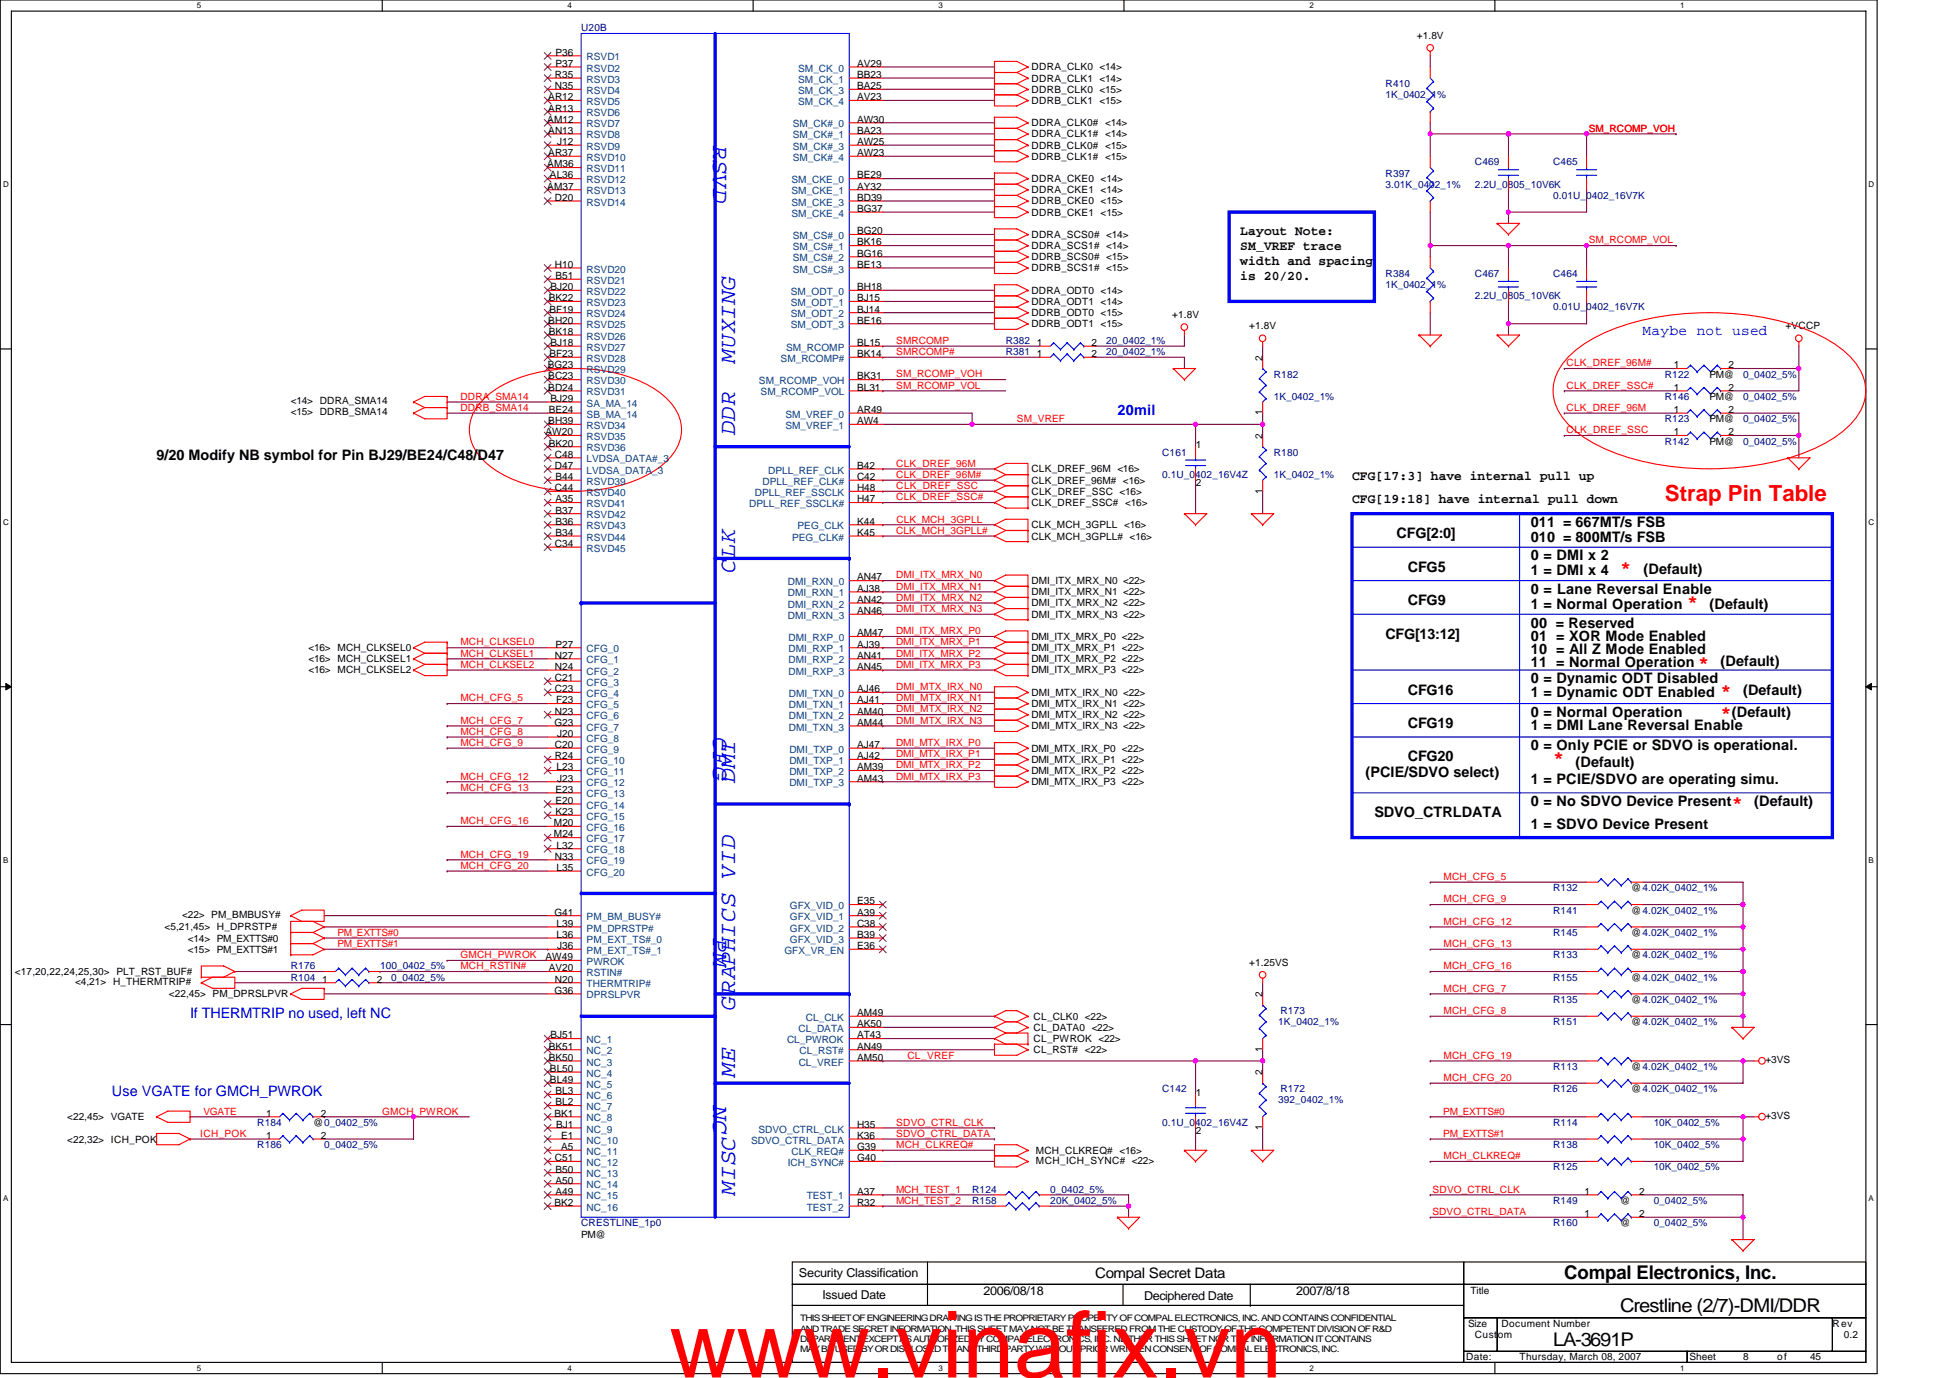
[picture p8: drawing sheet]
<svg xmlns="http://www.w3.org/2000/svg" width="297mm" height="210mm" viewBox="0 0 297 210" stroke-linecap="round" stroke-linejoin="round" font-family="sans-serif">
<defs><g id="words">
<text font-size="14.1" fill="#f00" x="102" y="209.9">www.vinafix.vn</text>
<g font-size="3.6" fill="#00f">
<text x="108.6" y="22.1" transform="rotate(90 108.6 22.1)">RSVD</text>
<text x="112" y="55.2" transform="rotate(-90 112 55.2)">MUXING</text>
<text x="112" y="66.4" transform="rotate(-90 112 66.4)">DDR</text>
<text x="112" y="87.2" transform="rotate(-90 112 87.2)">CLK</text>
<text x="108.6" y="112.4" transform="rotate(90 108.6 112.4)">CFG</text>
<text x="112" y="119.3" transform="rotate(-90 112 119.3)">DMI</text>
<text x="108.6" y="143" transform="rotate(90 108.6 143)">PM</text>
<text x="112" y="153.8" transform="rotate(-90 112 153.8)">GRAPHICS VID</text>
<text x="112" y="164" transform="rotate(-90 112 164)">ME</text>
<text x="108.6" y="168.5" transform="rotate(90 108.6 168.5)">NC</text>
<text x="112" y="182.1" transform="rotate(-90 112 182.1)">MISC</text>
</g>
<text font-size="3.4" fill="#f00" x="253.6" y="76.3">Strap Pin Table</text>
<g font-size="2.9">
<text x="238.3" y="195">Compal Electronics, Inc.</text>
<text x="246.8" y="200">Crestline (2/7)-DMI/DDR</text>
<text x="236.6" y="205.1">LA-3691P</text>
</g>
<g font-size="2.7" fill="#f00">
<text x="246.8" y="87.4">*</text>
<text x="257" y="92.5">*</text>
<text x="258.7" y="101.8">*</text>
<text x="262.1" y="106.1">*</text>
<text x="262.1" y="109.5">*</text>
<text x="236.6" y="116.3">*</text>
<text x="263.8" y="123.1">*</text>
</g>
<g font-size="2.2" fill="#00f">
<text x="250.2" y="51.1">Maybe not used</text>
<text x="170.2" y="63.3">20mil</text>
<text x="29" y="155.1">If THERMTRIP no used, left NC</text>
<text x="17.1" y="167">Use VGATE for GMCH_PWROK</text>
</g>
<g font-size="2.2">
<text x="23.9" y="70.1">9/20 Modify NB symbol for Pin BJ29/BE24/C48/D47</text>
<text x="212.7" y="82">CFG[2:0]</text>
<text x="233.2" y="82.5">010 = 800MT/s FSB</text>
<text x="233.2" y="80.3">011 = 667MT/s FSB</text>
<text x="214.5" y="87.1">CFG5</text>
<text x="233.2" y="85.4">0 = DMI x 2</text>
<text x="233.2" y="87.6">1 = DMI x 4</text>
<text x="250.4" y="87.5">(Default)</text>
<text x="214.5" y="92.2">CFG9</text>
<text x="233.2" y="92.7">1 = Normal Operation</text>
<text x="233.2" y="90.5">0 = Lane Reversal Enable</text>
<text x="233.2" y="95.6">00 = Reserved</text>
<text x="260.4" y="92.7">(Default)</text>
<text x="211" y="97.3">CFG[13:12]</text>
<text x="233.2" y="99.7">10 = All Z Mode Enabled</text>
<text x="233.2" y="97.7">01 = XOR Mode Enabled</text>
<text x="233.2" y="101.6">11 = Normal Operation</text>
<text x="262.1" y="101.4">(Default)</text>
<text x="214.5" y="105.8">CFG16</text>
<text x="233.2" y="106.2">1 = Dynamic ODT Enabled</text>
<text x="233.2" y="104.1">0 = Dynamic ODT Disabled</text>
<text x="265.5" y="105.8">(Default)</text>
<text x="214.5" y="110.9">CFG19</text>
<text x="233.2" y="109.2">0 = Normal Operation</text>
<text x="233.2" y="111.3">1 = DMI Lane Reversal Enable</text>
<text x="263.8" y="109.2">(Default)</text>
<text x="208" y="118.4">(PCIE/SDVO select)</text>
<text x="214.5" y="116">CFG20</text>
<text x="233.2" y="114.3">0 = Only PCIE or SDVO is operational.</text>
<text x="233.2" y="119.4">1 = PCIE/SDVO are operating simu.</text>
<text x="240" y="116.9">(Default)</text>
<text x="209.4" y="124.5">SDVO_CTRLDATA</text>
<text x="233.2" y="122.9">0 = No SDVO Device Present</text>
<text x="267.2" y="122.9">(Default)</text>
<text x="233.2" y="126.3">1 = SDVO Device Present</text>
<text x="166.8" y="194.8">Compal Secret Data</text>
</g>
<g font-size="2">
<text x="188.9" y="35.8">Layout Note:</text>
<text x="188.9" y="38.1">SM_VREF trace</text>
<text x="188.9" y="40.4">width and spacing</text>
<text x="188.9" y="42.7">is 20/20.</text>
<text x="205.9" y="73.2">CFG[17:3] have internal pull up</text>
<text x="205.9" y="76.6">CFG[19:18] have internal pull down</text>
</g>
<g font-size="1.9">
<text x="121.7" y="194.6">Security Classification</text>
<text x="125.3" y="197.9">Issued Date</text>
<text x="149.8" y="197.4">2006/08/18</text>
<text x="197.4" y="197.4">2007/8/18</text>
<text x="174.3" y="198.1">Deciphered Date</text>
</g>
<g font-size="1.5" fill="#000080">
<text x="88.5" y="4.8">U20B</text>
<text x="211" y="13.3">R410</text>
<text x="211" y="15">1K_0402_1%</text>
<text x="211" y="26.9">R397</text>
<text x="211" y="28.6">3.01K_0402_1%</text>
<text x="224.7" y="25.2">C469</text>
<text x="224.7" y="28.6">2.2U_0805_10V6K</text>
<text x="236.6" y="25.2">C465</text>
<text x="236.6" y="30.3">0.01U_0402_16V7K</text>
<text x="211" y="42.2">R384</text>
<text x="211" y="43.9">1K_0402_1%</text>
<text x="224.7" y="42.2">C467</text>
<text x="224.7" y="45.6">2.2U_0805_10V6K</text>
<text x="236.6" y="42.2">C464</text>
<text x="236.6" y="47.3">0.01U_0402_16V7K</text>
<text x="153.2" y="52.4">R382</text>
<text x="168.5" y="52.4">20_0402_1%</text>
<text x="153.2" y="54.1">R381</text>
<text x="168.5" y="54.1">20_0402_1%</text>
<text x="194" y="57.5">R182</text>
<text x="253.6" y="57.5">R122</text>
<text x="265.5" y="57.5">0_0402_5%</text>
<text x="194" y="60.9">1K_0402_1%</text>
<text x="253.6" y="64.3">R123</text>
<text x="253.6" y="60.9">R146</text>
<text x="265.5" y="64.3">0_0402_5%</text>
<text x="265.5" y="60.9">0_0402_5%</text>
<text x="177" y="69.4">C161</text>
<text x="194" y="69.4">R180</text>
<text x="253.6" y="67.7">R142</text>
<text x="265.5" y="67.7">0_0402_5%</text>
<text x="177" y="72.8">0.1U_0402_16V4Z</text>
<text x="194" y="72.8">1K_0402_1%</text>
<text x="236.6" y="135.8">R132</text>
<text x="236.6" y="142.6">R145</text>
<text x="236.6" y="139.2">R141</text>
<text x="44.3" y="149.4">R104</text>
<text x="44.3" y="147.7">R176</text>
<text x="57.9" y="147.7">100_0402_5%</text>
<text x="59.6" y="149.4">0_0402_5%</text>
<text x="236.6" y="146">R133</text>
<text x="236.6" y="149.4">R155</text>
<text x="195" y="154.5">R173</text>
<text x="236.6" y="152.8">R135</text>
<text x="194.7" y="156.2">1K_0402_1%</text>
<text x="236.6" y="156.2">R151</text>
<text x="177" y="166.4">C142</text>
<text x="195" y="166.4">R172</text>
<text x="236.6" y="166.4">R126</text>
<text x="236.6" y="163">R113</text>
<text x="39.2" y="171.6">R184</text>
<text x="177" y="171.6">0.1U_0402_16V4Z</text>
<text x="194.7" y="168.1">392_0402_1%</text>
<text x="236.6" y="171.6">R114</text>
<text x="251.9" y="171.6">10K_0402_5%</text>
<text x="39.2" y="174.9">R186</text>
<text x="49.4" y="174.9">0_0402_5%</text>
<text x="236.6" y="178.4">R125</text>
<text x="236.6" y="174.9">R138</text>
<text x="251.9" y="178.4">10K_0402_5%</text>
<text x="251.9" y="174.9">10K_0402_5%</text>
<text x="148.1" y="181.8">R124</text>
<text x="148.1" y="183.5">R158</text>
<text x="160" y="181.8">0_0402_5%</text>
<text x="160" y="183.5">20K_0402_5%</text>
<text x="236.6" y="183.5">R149</text>
<text x="251.9" y="183.5">0_0402_5%</text>
<text x="88.5" y="186.9">CRESTLINE_1p0</text>
<text x="236.6" y="186.9">R160</text>
<text x="251.9" y="186.9">0_0402_5%</text>
</g>
<g font-size="1.5">
<text x="215.8" y="6">+1.8V</text>
<text x="84.5" y="11.9">R35</text>
<text x="84.6" y="8.5">P36</text>
<text x="84.6" y="10.2">P37</text>
<text x="130.6" y="10.2">AV29</text>
<text x="130.6" y="11.9">BB23</text>
<text x="157.1" y="10.7">DDRA_CLK0 &lt;14&gt;</text>
<text x="83.5" y="15.3">AR12</text>
<text x="83.5" y="17">AR13</text>
<text x="84.5" y="13.6">N35</text>
<text x="130.6" y="13.6">BA25</text>
<text x="130.6" y="15.3">AV23</text>
<text x="157.1" y="12.4">DDRA_CLK1 &lt;14&gt;</text>
<text x="157.1" y="14.1">DDRB_CLK0 &lt;15&gt;</text>
<text x="157.1" y="15.8">DDRB_CLK1 &lt;15&gt;</text>
<text x="83.4" y="18.7">AM12</text>
<text x="83.5" y="23.8">AR37</text>
<text x="83.5" y="20.4">AN13</text>
<text x="84.9" y="22.1">J12</text>
<text x="130.6" y="18.7">AW30</text>
<text x="130.6" y="20.4">BA23</text>
<text x="130.6" y="22.1">AW25</text>
<text x="130.6" y="23.8">AW23</text>
<text x="157.1" y="19.2">DDRA_CLK0# &lt;14&gt;</text>
<text x="157.1" y="20.9">DDRA_CLK1# &lt;14&gt;</text>
<text x="157.1" y="22.6">DDRB_CLK0# &lt;15&gt;</text>
<text x="83.4" y="25.5">AM36</text>
<text x="83.4" y="28.9">AM37</text>
<text x="83.8" y="27.2">AL36</text>
<text x="130.6" y="27.2">BE29</text>
<text x="130.6" y="28.9">AY32</text>
<text x="157.1" y="27.7">DDRA_CKE0 &lt;14&gt;</text>
<text x="157.1" y="29.4">DDRA_CKE1 &lt;14&gt;</text>
<text x="157.1" y="24.3">DDRB_CLK1# &lt;15&gt;</text>
<text x="84.5" y="30.6">D20</text>
<text x="130.6" y="35.7">BG20</text>
<text x="130.6" y="30.6">BD39</text>
<text x="130.6" y="32.3">BG37</text>
<text x="157.1" y="31.2">DDRB_CKE0 &lt;15&gt;</text>
<text x="157.1" y="32.9">DDRB_CKE1 &lt;15&gt;</text>
<text x="84.5" y="40.8">H10</text>
<text x="130.6" y="37.4">BK16</text>
<text x="130.6" y="39.1">BG16</text>
<text x="130.6" y="40.8">BE13</text>
<text x="157.1" y="36.3">DDRA_SCS0# &lt;14&gt;</text>
<text x="157.1" y="38">DDRA_SCS1# &lt;14&gt;</text>
<text x="157.1" y="39.7">DDRB_SCS0# &lt;15&gt;</text>
<text x="157.1" y="41.4">DDRB_SCS1# &lt;15&gt;</text>
<text x="83.6" y="45.9">BK22</text>
<text x="83.7" y="47.6">BF19</text>
<text x="83.9" y="44.2">BJ20</text>
<text x="84.6" y="42.5">B51</text>
<text x="130.6" y="44.2">BH18</text>
<text x="130.6" y="45.9">BJ15</text>
<text x="130.6" y="47.6">BJ14</text>
<text x="157.1" y="44.8">DDRA_ODT0 &lt;14&gt;</text>
<text x="157.1" y="46.5">DDRA_ODT1 &lt;14&gt;</text>
<text x="83.5" y="49.3">BH20</text>
<text x="83.6" y="51">BK18</text>
<text x="83.9" y="52.7">BJ18</text>
<text x="130.6" y="49.3">BE16</text>
<text x="130.6" y="52.7">BL15</text>
<text x="157.1" y="48.2">DDRB_ODT0 &lt;15&gt;</text>
<text x="157.1" y="49.9">DDRB_ODT1 &lt;15&gt;</text>
<text x="158" y="52.7">1</text>
<text x="166.3" y="52.7">2</text>
<text x="178.6" y="48.5">+1.8V</text>
<text x="190.3" y="50.2">+1.8V</text>
<text x="272" y="50.2">+VCCP</text>
<text x="83.4" y="56.1">BG23</text>
<text x="83.5" y="57.8">BC23</text>
<text x="83.5" y="59.5">BD24</text>
<text x="83.7" y="54.4">BF23</text>
<text x="130.6" y="54.4">BK14</text>
<text x="130.6" y="57.8">BK31</text>
<text x="130.6" y="59.5">BL31</text>
<text x="158" y="54.4">1</text>
<text x="166.3" y="54.4">2</text>
<text x="192.3" y="55" transform="rotate(-90 192.3 55)">2</text>
<text x="255" y="59.5">1</text>
<text x="255" y="56.1">1</text>
<text x="260.4" y="57.5">PM@</text>
<text x="263.3" y="59.5">2</text>
<text x="263.3" y="56.1">2</text>
<text x="44.3" y="61.6">&lt;14&gt; DDRA_SMA14</text>
<text x="44.3" y="63.3">&lt;15&gt; DDRB_SMA14</text>
<text x="83.5" y="64.6">BH39</text>
<text x="83.6" y="62.9">BE24</text>
<text x="83.9" y="61.2">BJ29</text>
<text x="130.6" y="62.9">AR49</text>
<text x="130.6" y="64.6">AW4</text>
<text x="192.3" y="63.3" transform="rotate(-90 192.3 63.3)">1</text>
<text x="255" y="62.9">1</text>
<text x="260.4" y="64.3">PM@</text>
<text x="260.4" y="60.9">PM@</text>
<text x="263.3" y="62.9">2</text>
<text x="83.1" y="66.3">AW20</text>
<text x="83.6" y="68.1">BK20</text>
<text x="84.5" y="69.7">C48</text>
<text x="84.5" y="71.4">D47</text>
<text x="130.6" y="71.4">B42</text>
<text x="157.1" y="72">CLK_DREF_96M &lt;16&gt;</text>
<text x="182.1" y="68.2">1</text>
<text x="192.3" y="66.9" transform="rotate(-90 192.3 66.9)">2</text>
<text x="255" y="66.3">1</text>
<text x="260.4" y="67.7">PM@</text>
<text x="263.3" y="66.3">2</text>
<text x="84.5" y="74.8">C44</text>
<text x="84.6" y="73.2">B44</text>
<text x="84.6" y="76.6">A35</text>
<text x="130.6" y="74.8">H48</text>
<text x="130.6" y="73.2">C42</text>
<text x="130.6" y="76.6">H47</text>
<text x="157.1" y="77.1">CLK_DREF_SSC# &lt;16&gt;</text>
<text x="157.1" y="73.7">CLK_DREF_96M# &lt;16&gt;</text>
<text x="157.1" y="75.4">CLK_DREF_SSC &lt;16&gt;</text>
<text x="182.1" y="74">2</text>
<text x="192.3" y="75.2" transform="rotate(-90 192.3 75.2)">1</text>
<text x="84.5" y="83.4">C34</text>
<text x="84.6" y="78.3">B37</text>
<text x="84.6" y="79.9">B36</text>
<text x="84.6" y="81.7">B34</text>
<text x="130.6" y="79.9">K44</text>
<text x="130.6" y="81.7">K45</text>
<text x="157.1" y="82.2">CLK_MCH_3GPLL# &lt;16&gt;</text>
<text x="157.1" y="80.5">CLK_MCH_3GPLL &lt;16&gt;</text>
<text x="130.6" y="88.5">AN47</text>
<text x="157.1" y="89">DMI_ITX_MRX_N0 &lt;22&gt;</text>
<text x="130.6" y="90.2">AJ38</text>
<text x="130.6" y="91.9">AN42</text>
<text x="130.6" y="93.6">AN46</text>
<text x="157.1" y="90.7">DMI_ITX_MRX_N1 &lt;22&gt;</text>
<text x="157.1" y="92.4">DMI_ITX_MRX_N2 &lt;22&gt;</text>
<text x="157.1" y="94.1">DMI_ITX_MRX_N3 &lt;22&gt;</text>
<text x="47" y="99.2">&lt;16&gt; MCH_CLKSEL0</text>
<text x="47" y="100.9">&lt;16&gt; MCH_CLKSEL1</text>
<text x="84.5" y="100.4">N27</text>
<text x="84.6" y="98.7">P27</text>
<text x="130.6" y="97">AM47</text>
<text x="130.6" y="98.7">AJ39</text>
<text x="130.6" y="100.4">AN41</text>
<text x="157.1" y="97.5">DMI_ITX_MRX_P0 &lt;22&gt;</text>
<text x="157.1" y="99.2">DMI_ITX_MRX_P1 &lt;22&gt;</text>
<text x="157.1" y="100.9">DMI_ITX_MRX_P2 &lt;22&gt;</text>
<text x="47" y="102.6">&lt;16&gt; MCH_CLKSEL2</text>
<text x="84.5" y="102.1">N24</text>
<text x="84.5" y="103.8">C21</text>
<text x="84.5" y="105.5">C23</text>
<text x="84.7" y="107.2">F23</text>
<text x="130.6" y="102.1">AN45</text>
<text x="130.6" y="105.5">AJ46</text>
<text x="130.6" y="107.2">AJ41</text>
<text x="157.1" y="102.6">DMI_ITX_MRX_P3 &lt;22&gt;</text>
<text x="157.1" y="106">DMI_MTX_IRX_N0 &lt;22&gt;</text>
<text x="157.1" y="107.7">DMI_MTX_IRX_N1 &lt;22&gt;</text>
<text x="84.5" y="110.6">G23</text>
<text x="84.5" y="108.9">N23</text>
<text x="84.5" y="114">C20</text>
<text x="84.9" y="112.3">J20</text>
<text x="130.6" y="114">AJ47</text>
<text x="130.6" y="108.9">AM40</text>
<text x="130.6" y="110.6">AM44</text>
<text x="157.1" y="109.4">DMI_MTX_IRX_N2 &lt;22&gt;</text>
<text x="157.1" y="111.1">DMI_MTX_IRX_N3 &lt;22&gt;</text>
<text x="84.5" y="115.7">R24</text>
<text x="84.8" y="117.4">L23</text>
<text x="84.9" y="119.1">J23</text>
<text x="130.6" y="115.7">AJ42</text>
<text x="130.6" y="117.4">AM39</text>
<text x="130.6" y="119.1">AM43</text>
<text x="157.1" y="114.5">DMI_MTX_IRX_P0 &lt;22&gt;</text>
<text x="157.1" y="116.2">DMI_MTX_IRX_P1 &lt;22&gt;</text>
<text x="157.1" y="117.9">DMI_MTX_IRX_P2 &lt;22&gt;</text>
<text x="157.1" y="119.6">DMI_MTX_IRX_P3 &lt;22&gt;</text>
<text x="84.4" y="125.9">M20</text>
<text x="84.6" y="120.8">E23</text>
<text x="84.6" y="122.5">E20</text>
<text x="84.6" y="124.2">K23</text>
<text x="84.4" y="127.6">M24</text>
<text x="84.5" y="131">N33</text>
<text x="84.8" y="129.3">L32</text>
<text x="84.8" y="132.7">L35</text>
<text x="130.6" y="137.8">E35</text>
<text x="248.5" y="135.8">@4.02K_0402_1%</text>
<text x="25" y="141.8">&lt;5,21,45&gt; H_DPRSTP#</text>
<text x="27.8" y="139.9">&lt;22&gt; PM_BMBUSY#</text>
<text x="28.6" y="143.5">&lt;14&gt; PM_EXTTS#0</text>
<text x="84.5" y="139.5">G41</text>
<text x="84.8" y="142.9">L36</text>
<text x="84.8" y="141.2">L39</text>
<text x="130.6" y="139.5">A39</text>
<text x="130.6" y="141.2">C38</text>
<text x="130.6" y="142.9">B39</text>
<text x="248.5" y="142.6">@4.02K_0402_1%</text>
<text x="248.5" y="139.2">@4.02K_0402_1%</text>
<text x="2.2" y="148.6">&lt;17,20,22,24,25,30&gt; PLT_RST_BUF#</text>
<text x="28.6" y="145.2">&lt;15&gt; PM_EXTTS#1</text>
<text x="49.1" y="149.7">1</text>
<text x="57.4" y="149.7">2</text>
<text x="83.1" y="146.3">AW49</text>
<text x="83.6" y="148">AV20</text>
<text x="84.5" y="149.7">N20</text>
<text x="84.9" y="144.6">J36</text>
<text x="130.6" y="144.6">E36</text>
<text x="190.3" y="147.2">+1.25VS</text>
<text x="248.5" y="146">@4.02K_0402_1%</text>
<text x="248.5" y="149.4">@4.02K_0402_1%</text>
<text x="11.4" y="150.1">&lt;4,21&gt; H_THERMTRIP#</text>
<text x="25.7" y="152">&lt;22,45&gt; PM_DPRSLPVR</text>
<text x="84.5" y="151.4">G36</text>
<text x="130.6" y="154.8">AM49</text>
<text x="157.5" y="155.4">CL_CLK0 &lt;22&gt;</text>
<text x="192.3" y="152" transform="rotate(-90 192.3 152)">2</text>
<text x="248.5" y="152.8">@4.02K_0402_1%</text>
<text x="83.6" y="159.9">BK51</text>
<text x="83.6" y="161.6">BK50</text>
<text x="83.9" y="158.2">BJ51</text>
<text x="130.6" y="156.5">AK50</text>
<text x="130.6" y="161.6">AM50</text>
<text x="130.6" y="158.2">AT43</text>
<text x="130.6" y="159.9">AN49</text>
<text x="157.5" y="157.1">CL_DATA0 &lt;22&gt;</text>
<text x="157.5" y="158.8">CL_PWROK &lt;22&gt;</text>
<text x="157.5" y="160.5">CL_RST# &lt;22&gt;</text>
<text x="192.3" y="160.3" transform="rotate(-90 192.3 160.3)">1</text>
<text x="248.5" y="156.2">@4.02K_0402_1%</text>
<text x="83.8" y="163.3">BL50</text>
<text x="83.8" y="165">BL49</text>
<text x="84.6" y="166.8">BL3</text>
<text x="182.1" y="166.9">1</text>
<text x="192.3" y="163.9" transform="rotate(-90 192.3 163.9)">2</text>
<text x="248.5" y="166.4">@4.02K_0402_1%</text>
<text x="248.5" y="163">@4.02K_0402_1%</text>
<text x="268.9" y="162">+3VS</text>
<text x="10.2" y="170.7">&lt;22,45&gt; VGATE</text>
<text x="40.6" y="173.5">1</text>
<text x="40.6" y="170.2">1</text>
<text x="47.7" y="171.6">@0_0402_5%</text>
<text x="48.9" y="173.5">2</text>
<text x="48.9" y="170.2">2</text>
<text x="84.5" y="170.2">BK1</text>
<text x="84.6" y="168.4">BL2</text>
<text x="84.7" y="171.9">BJ1</text>
<text x="85.5" y="173.5">E1</text>
<text x="130.6" y="173.5">K36</text>
<text x="130.6" y="171.9">H35</text>
<text x="182.1" y="172.7">2</text>
<text x="192.3" y="172.2" transform="rotate(-90 192.3 172.2)">1</text>
<text x="268.9" y="170.5">+3VS</text>
<text x="10.2" y="174.1">&lt;22,32&gt; ICH_POK</text>
<text x="84.5" y="177">C51</text>
<text x="84.6" y="178.7">B50</text>
<text x="85.5" y="175.3">A5</text>
<text x="130.6" y="177">G40</text>
<text x="130.6" y="175.3">G39</text>
<text x="157.8" y="175.8">MCH_CLKREQ# &lt;16&gt;</text>
<text x="157.8" y="177.3">MCH_ICH_SYNC# &lt;22&gt;</text>
<text x="84.5" y="183.8">BK2</text>
<text x="84.6" y="180.4">A50</text>
<text x="84.6" y="182.1">A49</text>
<text x="130.6" y="182.1">A37</text>
<text x="130.6" y="183.8">R32</text>
<text x="241.4" y="182.1">1</text>
<text x="241.4" y="185.5">1</text>
<text x="246.8" y="183.5">@</text>
<text x="249.7" y="182.1">2</text>
<text x="249.7" y="185.5">2</text>
<text x="88.5" y="188.6">PM@</text>
<text x="246.8" y="186.9">@</text>
<text x="224" y="197.3">Title</text>
<text x="223.6" y="202.2">Size</text>
<text x="224.7" y="203.9">Custom</text>
<text x="228.7" y="202.2">Document Number</text>
<text x="279.1" y="202.2">Rev</text>
<text x="280.9" y="203.9">0.2</text>
<text x="223.3" y="207.3">Date:</text>
<text x="231.5" y="207.3">Thursday, March 08, 2007</text>
<text x="257.3" y="207.3">Sheet</text>
<text x="265.5" y="207.3">8</text>
<text x="270.7" y="207.3">of</text>
<text x="275.7" y="207.3">45</text>
</g>
<g font-size="1.5" fill="#004080">
<text x="89.4" y="9.2">RSVD1</text>
<text x="89.4" y="10.9">RSVD2</text>
<text x="121.6" y="10.9">SM_CK_0</text>
<text x="89.4" y="16">RSVD5</text>
<text x="89.4" y="17.7">RSVD6</text>
<text x="89.4" y="12.6">RSVD3</text>
<text x="89.4" y="14.3">RSVD4</text>
<text x="121.6" y="12.6">SM_CK_1</text>
<text x="121.6" y="14.3">SM_CK_3</text>
<text x="121.6" y="16">SM_CK_4</text>
<text x="89.4" y="19.4">RSVD7</text>
<text x="89.4" y="21.1">RSVD8</text>
<text x="89.4" y="22.8">RSVD9</text>
<text x="120.8" y="19.4">SM_CK#_0</text>
<text x="120.8" y="21.1">SM_CK#_1</text>
<text x="120.8" y="22.8">SM_CK#_3</text>
<text x="89.4" y="24.5">RSVD10</text>
<text x="89.4" y="27.9">RSVD12</text>
<text x="89.4" y="26.2">RSVD11</text>
<text x="89.4" y="29.6">RSVD13</text>
<text x="120.6" y="27.9">SM_CKE_0</text>
<text x="120.6" y="29.6">SM_CKE_1</text>
<text x="120.8" y="24.5">SM_CK#_4</text>
<text x="89.4" y="31.3">RSVD14</text>
<text x="120.6" y="31.3">SM_CKE_3</text>
<text x="120.6" y="33">SM_CKE_4</text>
<text x="89.4" y="41.5">RSVD20</text>
<text x="120.8" y="36.4">SM_CS#_0</text>
<text x="120.8" y="38.1">SM_CS#_1</text>
<text x="120.8" y="39.8">SM_CS#_2</text>
<text x="120.8" y="41.5">SM_CS#_3</text>
<text x="89.4" y="44.9">RSVD22</text>
<text x="89.4" y="46.6">RSVD23</text>
<text x="89.4" y="43.2">RSVD21</text>
<text x="120.5" y="44.9">SM_ODT_0</text>
<text x="120.5" y="46.6">SM_ODT_1</text>
<text x="89.4" y="48.3">RSVD24</text>
<text x="89.4" y="50">RSVD25</text>
<text x="89.4" y="51.8">RSVD26</text>
<text x="89.4" y="53.4">RSVD27</text>
<text x="119.8" y="53.4">SM_RCOMP</text>
<text x="120.5" y="48.3">SM_ODT_2</text>
<text x="120.5" y="50">SM_ODT_3</text>
<text x="89.4" y="55.1">RSVD28</text>
<text x="89.4" y="56.9">RSVD29</text>
<text x="89.4" y="58.5">RSVD30</text>
<text x="115.6" y="58.5">SM_RCOMP_VOH</text>
<text x="118.9" y="55.1">SM_RCOMP#</text>
<text x="89.4" y="65.4">RSVD34</text>
<text x="89.4" y="60.3">RSVD31</text>
<text x="89.4" y="62">SA_MA_14</text>
<text x="89.4" y="63.6">SB_MA_14</text>
<text x="115.9" y="60.3">SM_RCOMP_VOL</text>
<text x="119.7" y="63.6">SM_VREF_0</text>
<text x="119.7" y="65.4">SM_VREF_1</text>
<text x="89.4" y="67.1">RSVD35</text>
<text x="89.4" y="68.8">RSVD36</text>
<text x="89.4" y="70.5">LVDSA_DATA#_3</text>
<text x="89.4" y="72.2">LVDSA_DATA_3</text>
<text x="89.4" y="73.9">RSVD39</text>
<text x="89.4" y="75.6">RSVD40</text>
<text x="89.4" y="77.3">RSVD41</text>
<text x="114.1" y="77.3">DPLL_REF_SSCLK#</text>
<text x="115" y="75.6">DPLL_REF_SSCLK</text>
<text x="116.2" y="73.9">DPLL_REF_CLK#</text>
<text x="117" y="72.2">DPLL_REF_CLK</text>
<text x="89.4" y="79">RSVD42</text>
<text x="89.4" y="80.7">RSVD43</text>
<text x="89.4" y="82.4">RSVD44</text>
<text x="120.6" y="82.4">PEG_CLK#</text>
<text x="121.5" y="80.7">PEG_CLK</text>
<text x="89.4" y="84.1">RSVD45</text>
<text x="120" y="89.2">DMI_RXN_0</text>
<text x="120" y="90.9">DMI_RXN_1</text>
<text x="120" y="92.6">DMI_RXN_2</text>
<text x="120" y="94.3">DMI_RXN_3</text>
<text x="89.4" y="99.4">CFG_0</text>
<text x="89.4" y="101.1">CFG_1</text>
<text x="120.1" y="97.7">DMI_RXP_0</text>
<text x="120.1" y="99.4">DMI_RXP_1</text>
<text x="120.1" y="101.1">DMI_RXP_2</text>
<text x="89.4" y="102.8">CFG_2</text>
<text x="89.4" y="104.5">CFG_3</text>
<text x="89.4" y="106.2">CFG_4</text>
<text x="89.4" y="107.9">CFG_5</text>
<text x="120.1" y="102.8">DMI_RXP_3</text>
<text x="120.2" y="106.2">DMI_TXN_0</text>
<text x="120.2" y="107.9">DMI_TXN_1</text>
<text x="89.4" y="109.6">CFG_6</text>
<text x="89.4" y="111.3">CFG_7</text>
<text x="89.4" y="113">CFG_8</text>
<text x="120.2" y="109.6">DMI_TXN_2</text>
<text x="120.2" y="111.3">DMI_TXN_3</text>
<text x="89.4" y="114.7">CFG_9</text>
<text x="89.4" y="116.4">CFG_10</text>
<text x="89.4" y="118.1">CFG_11</text>
<text x="89.4" y="119.8">CFG_12</text>
<text x="120.2" y="114.7">DMI_TXP_0</text>
<text x="120.2" y="116.4">DMI_TXP_1</text>
<text x="120.2" y="118.1">DMI_TXP_2</text>
<text x="120.2" y="119.8">DMI_TXP_3</text>
<text x="89.4" y="121.5">CFG_13</text>
<text x="89.4" y="123.2">CFG_14</text>
<text x="89.4" y="124.9">CFG_15</text>
<text x="89.4" y="130">CFG_18</text>
<text x="89.4" y="131.7">CFG_19</text>
<text x="89.4" y="126.6">CFG_16</text>
<text x="89.4" y="128.3">CFG_17</text>
<text x="89.4" y="133.4">CFG_20</text>
<text x="89.4" y="140.2">PM_BM_BUSY#</text>
<text x="89.4" y="143.6">PM_EXT_TS#_0</text>
<text x="89.4" y="141.9">PM_DPRSTP#</text>
<text x="120.3" y="138.5">GFX_VID_0</text>
<text x="120.3" y="140.2">GFX_VID_1</text>
<text x="120.3" y="141.9">GFX_VID_2</text>
<text x="120.3" y="143.6">GFX_VID_3</text>
<text x="89.4" y="145.4">PM_EXT_TS#_1</text>
<text x="89.4" y="147">PWROK</text>
<text x="89.4" y="148.7">RSTIN#</text>
<text x="119.5" y="145.4">GFX_VR_EN</text>
<text x="89.4" y="150.5">THERMTRIP#</text>
<text x="89.4" y="152.1">DPRSLPVR</text>
<text x="122.8" y="155.6">CL_CLK</text>
<text x="89.4" y="159">NC_1</text>
<text x="89.4" y="160.7">NC_2</text>
<text x="119.9" y="159">CL_PWROK</text>
<text x="121.6" y="157.2">CL_DATA</text>
<text x="121.8" y="160.7">CL_RST#</text>
<text x="89.4" y="162.4">NC_3</text>
<text x="89.4" y="164.1">NC_4</text>
<text x="89.4" y="165.8">NC_5</text>
<text x="89.4" y="167.5">NC_6</text>
<text x="121.7" y="162.4">CL_VREF</text>
<text x="89.4" y="169.2">NC_7</text>
<text x="89.4" y="170.9">NC_8</text>
<text x="89.4" y="172.6">NC_9</text>
<text x="115.5" y="172.6">SDVO_CTRL_CLK</text>
<text x="89.4" y="174.3">NC_10</text>
<text x="89.4" y="176">NC_11</text>
<text x="89.4" y="177.7">NC_12</text>
<text x="89.4" y="179.4">NC_13</text>
<text x="114.4" y="174.3">SDVO_CTRL_DATA</text>
<text x="120" y="177.7">ICH_SYNC#</text>
<text x="120.6" y="176">CLK_REQ#</text>
<text x="89.4" y="181.1">NC_14</text>
<text x="89.4" y="182.8">NC_15</text>
<text x="89.4" y="184.5">NC_16</text>
<text x="122.9" y="182.8">TEST_1</text>
<text x="122.9" y="184.5">TEST_2</text>
</g>
<g font-size="1.5" fill="#f00">
<text x="242" y="20.1">SM_RCOMP_VOH</text>
<text x="242" y="37.1">SM_RCOMP_VOL</text>
<text x="136.5" y="52.4">SMRCOMP</text>
<text x="136.5" y="54.1">SMRCOMP#</text>
<text x="136.5" y="57.5">SM_RCOMP_VOH</text>
<text x="136.5" y="59.2">SM_RCOMP_VOL</text>
<text x="238.6" y="55.8">CLK_DREF_96M#</text>
<text x="238.6" y="59.2">CLK_DREF_SSC#</text>
<text x="70.1" y="60.9">DDRA_SMA14</text>
<text x="70.1" y="62.6">DDRB_SMA14</text>
<text x="154.9" y="64.3">SM_VREF</text>
<text x="238.6" y="62.6">CLK_DREF_96M</text>
<text x="136.5" y="71.1">CLK_DREF_96M</text>
<text x="238.6" y="66">CLK_DREF_SSC</text>
<text x="136.5" y="74.5">CLK_DREF_SSC</text>
<text x="136.5" y="76.2">CLK_DREF_SSC#</text>
<text x="136.5" y="72.8">CLK_DREF_96M#</text>
<text x="136.5" y="81.3">CLK_MCH_3GPLL#</text>
<text x="136.5" y="79.6">CLK_MCH_3GPLL</text>
<text x="136.5" y="88.1">DMI_ITX_MRX_N0</text>
<text x="136.5" y="89.9">DMI_ITX_MRX_N1</text>
<text x="136.5" y="93.3">DMI_ITX_MRX_N3</text>
<text x="136.5" y="91.5">DMI_ITX_MRX_N2</text>
<text x="70.1" y="100.1">MCH_CLKSEL1</text>
<text x="70.1" y="101.8">MCH_CLKSEL2</text>
<text x="70.1" y="98.4">MCH_CLKSEL0</text>
<text x="136.5" y="98.4">DMI_ITX_MRX_P1</text>
<text x="136.5" y="96.6">DMI_ITX_MRX_P0</text>
<text x="136.5" y="101.8">DMI_ITX_MRX_P3</text>
<text x="136.5" y="100.1">DMI_ITX_MRX_P2</text>
<text x="70.1" y="106.9">MCH_CFG_5</text>
<text x="136.5" y="106.9">DMI_MTX_IRX_N1</text>
<text x="136.5" y="105.2">DMI_MTX_IRX_N0</text>
<text x="70.1" y="113.7">MCH_CFG_9</text>
<text x="70.1" y="112">MCH_CFG_8</text>
<text x="70.1" y="110.3">MCH_CFG_7</text>
<text x="136.5" y="113.7">DMI_MTX_IRX_P0</text>
<text x="136.5" y="110.3">DMI_MTX_IRX_N3</text>
<text x="136.5" y="108.6">DMI_MTX_IRX_N2</text>
<text x="70.1" y="118.8">MCH_CFG_12</text>
<text x="136.5" y="115.4">DMI_MTX_IRX_P1</text>
<text x="136.5" y="118.8">DMI_MTX_IRX_P3</text>
<text x="136.5" y="117.1">DMI_MTX_IRX_P2</text>
<text x="70.1" y="120.5">MCH_CFG_13</text>
<text x="70.1" y="125.6">MCH_CFG_16</text>
<text x="70.1" y="130.7">MCH_CFG_19</text>
<text x="70.1" y="132.4">MCH_CFG_20</text>
<text x="219.9" y="137.5">MCH_CFG_9</text>
<text x="219.9" y="134.1">MCH_CFG_5</text>
<text x="51.4" y="142.6">PM_EXTTS#0</text>
<text x="219.9" y="140.9">MCH_CFG_12</text>
<text x="51.4" y="144.3">PM_EXTTS#1</text>
<text x="70.1" y="146">GMCH_PWROK</text>
<text x="70.1" y="147.7">MCH_RSTIN#</text>
<text x="219.9" y="144.3">MCH_CFG_13</text>
<text x="219.9" y="147.7">MCH_CFG_16</text>
<text x="219.9" y="154.5">MCH_CFG_8</text>
<text x="219.9" y="151.1">MCH_CFG_7</text>
<text x="138.2" y="161.3">CL_VREF</text>
<text x="219.9" y="161.3">MCH_CFG_19</text>
<text x="219.9" y="164.7">MCH_CFG_20</text>
<text x="30.5" y="173.2">ICH_POK</text>
<text x="31" y="169.8">VGATE</text>
<text x="58.2" y="169.8">GMCH_PWROK</text>
<text x="136.5" y="171.5">SDVO_CTRL_CLK</text>
<text x="136.5" y="173.2">SDVO_CTRL_DATA</text>
<text x="219.9" y="173.2">PM_EXTTS#1</text>
<text x="219.9" y="169.8">PM_EXTTS#0</text>
<text x="136.5" y="174.9">MCH_CLKREQ#</text>
<text x="219.9" y="176.6">MCH_CLKREQ#</text>
<text x="136.5" y="181.7">MCH_TEST_1</text>
<text x="136.5" y="183.5">MCH_TEST_2</text>
<text x="218.2" y="181.7">SDVO_CTRL_CLK</text>
<text x="218.2" y="185.1">SDVO_CTRL_DATA</text>
</g>
<g font-size="1.4">
<text x="121.9" y="201.4">THIS SHEET OF ENGINEERING DRAWING IS THE PROPRIETARY PROPERTY OF COMPAL ELECTRONICS, INC. AND CONTAINS CONFIDENTIAL</text>
<text x="121.9" y="202.9">AND TRADE SECRET INFORMATION. THISSHEET MAY NOT BE TRANSFERED FROM THE CUSTODY OF THE COMPETENT DIVISION OF R&amp;D</text>
<text x="121.9" y="204.5">DEPARTMENT EXCEPT AS AUTHORIZED BY COMPAL ELECTRONICS, INC. NEITHER THIS SHEET NOR THE INFORMATION IT CONTAINS</text>
<text x="121.9" y="206.1">MAY BE USED BY OR DISCLOSED TO ANY THIRD PARTY WITHOUT PRIOR WRITTEN CONSENT OF COMPAL ELECTRONICS, INC.</text>
</g>
<g font-size="1.2">
<text x="30" y="1.2">5</text>
<text x="86.5" y="1.2">4</text>
<text x="143" y="1.2">3</text>
<text x="199.5" y="1.2">2</text>
<text x="255.9" y="1.2">1</text>
<text x=".5" y="28.5">D</text>
<text x="284.6" y="28.5">D</text>
<text x=".5" y="80">C</text>
<text x="284.6" y="80">C</text>
<text x=".5" y="131.5">B</text>
<text x="284.6" y="131.5">B</text>
<text x=".5" y="182.9">A</text>
<text x="284.6" y="182.9">A</text>
<text x="30" y="208.9">5</text>
<text x="86.5" y="208.9">4</text>
<text x="143" y="208.9">3</text>
<text x="199.5" y="208.9">2</text>
<text x="255.9" y="208.9">1</text>
</g>
</g></defs>
<path d="M0 0h285.9v209.3h-285.9zM1.7 1.7h282.5v205.9h-282.5z" fill="none" stroke="#000" stroke-width=".17"/>
<g fill="#fff">
<path d="M30 .2h.6v1.3h-.6z"/>
<path d="M30 207.8h.6v1.3h-.6z"/>
</g>
<path d="M58.2 0v1.7M58.2 207.6v1.7" fill="none" stroke="#000" stroke-width=".17"/>
<g fill="#fff">
<path d="M86.5 .2h.6v1.3h-.6z"/>
<path d="M86.5 207.8h.6v1.3h-.6z"/>
</g>
<path d="M114.7 0v1.7M114.7 207.6v1.7" fill="none" stroke="#000" stroke-width=".17"/>
<g fill="#fff">
<path d="M143 .2h.6v1.3h-.6z"/>
<path d="M143 207.8h.6v1.3h-.6z"/>
</g>
<path d="M171.2 0v1.7M171.2 207.6v1.7" fill="none" stroke="#000" stroke-width=".17"/>
<g fill="#fff">
<path d="M199.4 .2h.7v1.3h-.7z"/>
<path d="M199.4 207.8h.7v1.3h-.7z"/>
</g>
<path d="M227.7 0v1.7M227.7 207.6v1.7" fill="none" stroke="#000" stroke-width=".17"/>
<g fill="#fff">
<path d="M255.9 .2h.7v1.3h-.7z"/>
<path d="M255.9 207.8h.7v1.3h-.7z"/>
<path d="M.5 27.4h.8v1.4h-.8z"/>
<path d="M284.6 27.4h.9v1.4h-.9z"/>
<path d="M.5 78.9h.8v1.3h-.8z"/>
<path d="M284.6 78.9h.9v1.3h-.9z"/>
</g>
<path d="M0 53.2h1.7M284.2 53.2h1.7" fill="none" stroke="#000" stroke-width=".17"/>
<g fill="#fff">
<path d="M.5 130.4h.7v1.3h-.7z"/>
<path d="M284.6 130.4h.8v1.3h-.8z"/>
</g>
<path d="M0 104.6h1.7M284.2 104.6h1.7" fill="none" stroke="#000" stroke-width=".17"/>
<path d="M.9 104.1l.8 .5-.8 .5zM284.2 104.6l.9-.5v1z" fill="#000" stroke="#000" stroke-width=".15"/>
<g fill="#fff">
<path d="M.5 181.9h.7v1.3h-.7z"/>
<path d="M284.6 181.9h.8v1.3h-.8z"/>
</g>
<g fill="none" stroke="#000" stroke-width=".17">
<path d="M0 156.1h1.7M284.2 156.1h1.7M120.7 192.3h102.3v3.4h-102.3zM120.7 195.7h102.3v3.2h-102.3zM120.7 198.9h102.3v8.7h-102.3zM141.3 195.7h.1M141.3 195.7v3.2M141.3 192.3v3.4M171.1 195.7v3.2M190.5 198.9h.1M190.5 195.7v3.2M223 192.3h61.2v3.4h-61.2z"/>
<path d="M223 195.7h61.2v5.1h-61.2zM223 200.8h5.1v5.1h-5.1zM223 205.9h34v1.7h-34zM228.1 200.8h51v5.1h-51zM257 205.9h27.2v1.7h-27.2zM279.1 200.8h5.1v5.1h-5.1z"/>
</g>
<g fill="none" stroke="#800040" stroke-width=".17">
<path d="M134.5 18.7h17M134.5 10.2h17M134.5 11.9h17M134.5 15.3h17M134.5 13.6h17M217.9 8.5v1.7M217.9 18.7v1.7M134.5 35.7h17M134.5 39.1h17M134.5 27.2h17M134.5 28.9h17M134.5 32.3h17"/>
<path d="M134.5 30.6h17M134.5 20.4h17M134.5 23.8h17M134.5 22.1h17M134.5 37.4h17M217.9 32.3v5.1M217.9 37.4h11.9M217.9 37.4v1.7M217.9 20.4h11.9M217.9 20.4v3.4M229.8 37.4v3.4M229.8 37.4h11.9"/>
<path d="M229.8 28.9v3.4M229.8 32.3v1.7M241.7 28.9v3.4h-11.9M241.7 20.4h-11.9v3.4M241.7 20.4h.1M241.7 20.4v3.4M241.7 20.4h13.6M255.3 37.4h-13.6v3.4M255.3 37.4h.1M255.3 20.4h.1M134.5 40.8h17M134.5 52.7h.1"/>
<path d="M134.5 54.4h.1M134.5 45.9h17M134.5 44.2h17M134.5 47.6h17M134.5 49.3h17M134.5 57.8h.1M134.5 59.6h.1M134.5 52.7h23.8M134.5 54.4h23.8M134.5 57.8h18.7M134.5 59.6h18.7M166.8 54.4h13.6v1.8"/>
<path d="M180.4 51.1v1.6h-13.6M192.3 52.7v1.7M217.9 47.6v3.5M229.8 49.3v1.8M229.8 45.9v3.4M238.3 56.2h.1M238.3 59.6h.1M238.3 59.6h17M238.3 56.2h17M241.7 45.9v3.4h-11.9M263.8 56.2h10.2v3.4h-10.2M274 52.7v3.5"/>
<path d="M68.1 61.3h.1M68.1 62.9h.1M68.1 61.3h15.3M68.1 62.9h15.3M134.5 80h.1M134.5 62.9h13.6v1.8M134.5 74.9h.1M134.5 76.6h.1M134.5 73.2h.1M134.5 71.5h.1M134.5 64.7h13.6M134.5 80h17"/>
<path d="M134.5 74.9h17M134.5 76.6h17M134.5 73.2h17M134.5 71.5h17M148.1 64.7h44.2M148.1 64.7h.1M182.1 73.2v5.1M182.1 64.7v3.4M192.3 74.9v3.4M192.3 62.9v1.8M192.3 64.7v1.7M238.3 62.9h.1"/>
<path d="M238.3 66.4h.1M238.3 62.9h17M238.3 66.4h17M263.8 62.9h10.2v3.5M263.8 66.4h10.2M274 66.4v3.4M68.1 98.7h.1M68.1 98.7h15.3M134.5 88.5h.1M134.5 98.7h.1M134.5 97h.1M134.5 93.6h.1"/>
<path d="M134.5 91.9h.1M134.5 90.2h.1M134.5 81.7h.1M134.5 88.5h17M134.5 98.7h17M134.5 97h17M134.5 93.6h17M134.5 91.9h17M134.5 90.2h17M134.5 81.7h17M68.1 100.4h.1M68.1 102.1h.1"/>
<path d="M68.1 107.2h.1M68.1 114h.1M68.1 119.1h.1M68.1 112.3h.1M68.1 110.6h.1M68.1 102.1h15.3M68.1 100.4h15.3M68.1 114h15.3M68.1 119.1h15.3M68.1 110.6h15.3M68.1 107.2h15.3M68.1 112.3h15.3"/>
<path d="M134.5 102.1h.1M134.5 100.4h.1M134.5 115.7h.1M134.5 114h.1M134.5 119.1h.1M134.5 117.4h.1M134.5 110.6h.1M134.5 107.2h.1M134.5 105.5h.1M134.5 108.9h.1M134.5 102.1h17M134.5 100.4h17"/>
<path d="M134.5 115.7h17M134.5 114h17M134.5 119.1h17M134.5 117.4h17M134.5 110.6h17M134.5 107.2h17M134.5 105.5h17M134.5 108.9h17M49.4 139.5h34M68.1 120.8h.1M68.1 125.9h.1M68.1 131h.1"/>
<path d="M68.1 132.7h.1M68.1 120.8h15.3M68.1 125.9h15.3M68.1 131h15.3M68.1 132.7h15.3M217.9 137.8h.1M217.9 134.4h.1M217.9 137.8h23.8M217.9 134.4h23.8M250.2 134.4h15.3v3.4M250.2 137.8h15.3M265.5 137.8v3.4"/>
<path d="M35.8 149.8h13.6M35.8 148h13.6M49.4 142.9h.1M49.4 151.4h34M49.4 141.2h34M49.4 142.9h34M49.4 144.7h34M57.9 148h.1M57.9 149.8h25.5M57.9 148h25.5M68.1 146.3h.1M68.1 146.3h15.3"/>
<path d="M83.4 144.7h.1M134.5 156.5h17M134.5 158.3h17M134.5 154.9h17M134.5 160h17M192.3 149.8v1.6M192.3 160v1.7M217.9 144.7h.1M217.9 148h.1M217.9 141.2h.1M217.9 154.9h.1M217.9 151.4h.1"/>
<path d="M217.9 144.7h23.8M217.9 148h23.8M217.9 141.2h23.8M217.9 154.9h23.8M217.9 151.4h23.8M250.2 141.2h15.3M250.2 144.7h15.3M250.2 148h15.3M250.2 151.4h15.3M250.2 154.9h15.3M265.5 154.9v1.6M265.5 141.2v3.5"/>
<path d="M265.5 144.7v3.3M265.5 148v3.4M265.5 151.4v3.5M29 173.6h.1M29 170.2h.1M29 170.2h11.9M29 173.6h11.9M49.4 170.2h.1M49.4 170.2h13.6M63 170.2v3.4h-13.6M63 170.2h8.5M134.5 177h17"/>
<path d="M134.5 175.3h.1M134.5 161.7h.1M134.5 175.3h17M134.5 173.6h17M134.5 161.7h47.6M134.5 171.9h17M151.5 171.9h.1M151.5 173.6h.1M182.1 161.7v5.1M182.1 161.7h10.2M182.1 171.9v3.4M192.3 171.9v3.4"/>
<path d="M192.3 161.7v1.7M217.9 165.1h.1M217.9 161.7h.1M217.9 173.6h.1M217.9 170.2h.1M217.9 177h.1M217.9 170.2h23.8M217.9 173.6h23.8M217.9 165.1h23.8M217.9 161.7h23.8M217.9 177h23.8M250.2 161.7h15.3v3.4h-15.3"/>
<path d="M250.2 173.6h15.3M250.2 170.2h15.3v3.4M265.5 161.7h1.7M265.5 170.2h1.7M265.5 173.6v3.4h-15.3M134.5 182.1h.1M134.5 183.8h.1M134.5 182.1h17M134.5 183.8h17M160 182.1h11.9v1.7M160 183.8h11.9M171.9 183.8v1.7"/>
<path d="M217.9 182.1h.1M217.9 185.5h.1M217.9 182.1h23.8M217.9 185.5h23.8M250.2 182.1h15.3v3.4M250.2 185.5h15.3M265.5 185.5v3.4"/>
</g>
<g fill="none" stroke="#f00" stroke-width=".17">
<path d="M83.4 10.2h5.1M83.4 11.9h5.1M83.4 13.6h5.1M83.4 18.7h5.1M83.4 15.3h5.1M83.4 17h5.1M83.4 8.5h5.1M129.4 10.2h5.1M129.4 11.9h5.1M129.4 13.6h5.1M129.4 18.7h5.1M129.4 15.3h5.1"/>
<path d="M151.5 9.4h3.4l1.7 .8M151.5 9.4v1.6h3.4M151.5 9.4h.1M151.5 11h3.4M151.5 11v1.8h3.4M151.5 11h.1M151.5 12.8h3.4M151.5 12.8v1.7h3.4M151.5 12.8h.1M151.5 14.5h3.4M151.5 14.5v1.7h3.4l1.7-.9M151.5 14.5h.1"/>
<path d="M151.5 17.9h3.4l1.7 .8M151.5 17.9v1.7h3.4M151.5 17.9h.1M151.5 19.6h3.4M151.5 19.6v1.7h3.4M151.5 19.6h.1M154.9 11l1.7 .9M154.9 12.8l1.7 .8M154.9 14.5l1.7 .8M154.9 19.6l1.7 .8M156.6 10.2h.1M156.6 11.9h.1"/>
<path d="M156.6 13.6h.1M156.6 15.3h.1M156.6 18.7h.1M156.6 10.2l-1.7 .8M156.6 11.9l-1.7 .9M156.6 13.6l-1.7 .9M156.6 18.7l-1.7 .9M217.9 7.8v.7M217.9 10.2v1.7M217.9 17v1.7M83.4 20.4h5.1M83.4 22.1h5.1"/>
<path d="M83.4 27.2h5.1M83.4 28.9h5.1M83.4 30.6h5.1M83.4 23.8h5.1M83.4 25.5h5.1M129.4 20.4h5.1M129.4 22.1h5.1M129.4 27.2h5.1M129.4 28.9h5.1M129.4 30.6h5.1M129.4 32.3h5.1M129.4 35.7h5.1"/>
<path d="M129.4 37.4h5.1M129.4 39.1h5.1M129.4 23.8h5.1M151.5 21.3h3.4M151.5 21.3v1.7h3.4M151.5 21.3h.1M151.5 23h3.4M151.5 23v1.7h3.4l1.7-.9M151.5 23h.1M151.5 26.4h3.4l1.7 .8M151.5 26.4v1.7h3.4M151.5 26.4h.1"/>
<path d="M151.5 28.1h3.4M151.5 28.1v1.7h3.4M151.5 28.1h.1M151.5 29.8h3.4M151.5 29.8v1.7h3.4M151.5 29.8h.1M151.5 31.5h3.4M151.5 31.5v1.7h3.4l1.7-.9M151.5 31.5h.1M151.5 34.9h3.4l1.7 .8M151.5 34.9v1.7h3.4M151.5 34.9h.1"/>
<path d="M151.5 36.6h3.4M151.5 36.6v1.7h3.4M151.5 36.6h.1M151.5 38.3h3.4M151.5 38.3v1.7h3.4M151.5 38.3h.1M151.5 40h3.4M151.5 40v1.7h3.4l1.7-.9M151.5 40h.1M154.9 21.3l1.7 .8M154.9 23l1.7 .8M154.9 28.1l1.7 .8"/>
<path d="M154.9 29.8l1.7 .8M154.9 31.5l1.7 .8M154.9 36.6l1.7 .8M154.9 38.3l1.7 .8M154.9 40l1.7 .8M156.6 20.4h.1M156.6 22.1h.1M156.6 23.8h.1M156.6 27.2h.1M156.6 28.9h.1M156.6 30.6h.1M156.6 32.3h.1"/>
<path d="M156.6 35.7h.1M156.6 37.4h.1M156.6 39.1h.1M156.6 20.4l-1.7 .9M156.6 22.1l-1.7 .9M156.6 27.2l-1.7 .9M156.6 28.9l-1.7 .9M156.6 30.6l-1.7 .9M156.6 35.7l-1.7 .9M156.6 37.4l-1.7 .9M156.6 39.1l-1.7 .9M217.9 23.8v1.7"/>
<path d="M217.9 30.6v1.7M217.9 39.1v1.7M228.1 34h3.4l-1.7 1.7M228.1 34h.1M228.1 34l1.7 1.7M229.8 35.7h.1M229.8 23.8v1.7M229.8 27.2v1.7M241.7 23.8v1.7M241.7 27.2v1.7M83.4 54.4h5.1M83.4 52.7h5.1"/>
<path d="M83.4 56.2h5.1M83.4 40.8h5.1M83.4 44.2h5.1M83.4 45.9h5.1M83.4 47.6h5.1M83.4 49.3h5.1M83.4 51.1h5.1M83.4 57.8h5.1M83.4 59.6h5.1M83.4 42.5h5.1M129.4 54.4h5.1M129.4 52.7h5.1"/>
<path d="M129.4 40.8h5.1M129.4 44.2h5.1M129.4 45.9h5.1M129.4 47.6h5.1M129.4 49.3h5.1M129.4 57.8h5.1M129.4 59.6h5.1M151.5 43.4h3.4l1.7 .8M151.5 43.4v1.7h3.4M151.5 43.4h.1M151.5 45.1h3.4M151.5 45.1v1.7h3.4"/>
<path d="M151.5 45.1h.1M151.5 46.8h3.4M151.5 46.8v1.7h3.4M151.5 46.8h.1M151.5 48.5h3.4M151.5 48.5v1.7h3.4l1.7-.9M151.5 48.5h.1M154.9 45.1l1.7 .8M154.9 46.8l1.7 .8M154.9 48.5l1.7 .8M156.6 40.8h.1M156.6 44.2h.1"/>
<path d="M156.6 45.9h.1M156.6 47.6h.1M156.6 49.3h.1M156.6 44.2l-1.7 .9M156.6 45.9l-1.7 .9M156.6 47.6l-1.7 .9M158.3 54.4h1.7M158.3 52.7h1.7M165.1 54.4h1.7M165.1 52.7h1.7M178.7 56.2h3.4l-1.7 1.6M178.7 56.2h.1"/>
<path d="M178.7 56.2l1.7 1.6M180.4 57.8h.1M180.4 50.4v.7M192.3 52.1v.6M192.3 54.4v1.8M216.2 51.1h3.4l-1.7 1.6M216.2 51.1h.1M216.2 51.1l1.7 1.6M217.9 52.7h.1M217.9 45.9v1.7M228.1 51.1h3.4l-1.7 1.6M228.1 51.1h.1"/>
<path d="M228.1 51.1l1.7 1.6M229.8 52.7h.1M229.8 40.8v1.7M229.8 44.2v1.7M239.1 54.2a24.9 24.9 0 0 1 12.5-5.7 44.7 44.7 0 0 1 23.2 1.6 17.9 17.9 0 0 1 7.7 5.1 6.6 6.6 0 0 1 0 8.7 18 18 0 0 1-7.7 5.1 44 44 0 0 1-28.8 0 17.9 17.9 0 0 1-7.8-5.1 6.6 6.6 0 0 1 0-8.7zM241.7 40.8v1.7M241.7 44.2v1.7M255.3 56.2h1.7M255.3 59.6h1.7M262.1 56.2h1.7M262.1 59.6h1.7M274 52.1v.6"/>
<path d="M63 61.3h.1M63 62.9h.1M63 61.3l1.7 .8M64.7 62.1h3.4M64.7 62.1l-1.7 .8M68.1 60.4h-3.4l-1.7 .9M68.1 60.4v1.7h-3.4M68.1 60.4h.1M68.1 62.1v1.7h-3.4l-1.7-.9M68.1 62.1h.1M73.7 60.8a18.4 18.4 0 0 1 10.5-4.4 24.2 24.2 0 0 1 15.5 2.8 8.4 8.4 0 0 1 4 5.3 6.3 6.3 0 0 1-2.1 5.7 18.4 18.4 0 0 1-10.5 4.4 24.1 24.1 0 0 1-15.4-2.8 8.4 8.4 0 0 1-4.1-5.3 6.3 6.3 0 0 1 2.1-5.7zM83.4 62.9h5.1"/>
<path d="M83.4 64.7h5.1M83.4 71.5h5.1M83.4 73.2h5.1M83.4 74.9h5.1M83.4 76.6h5.1M83.4 66.4h5.1M83.4 68.1h5.1M83.4 69.8h5.1M83.4 61.3h5.1M83.4 78.3h5.1M83.4 80h5.1M129.4 62.9h5.1"/>
<path d="M129.4 64.7h5.1M129.4 71.5h5.1M129.4 73.2h5.1M129.4 74.9h5.1M129.4 76.6h5.1M129.4 80h5.1M151.5 80h.1M151.5 80l1.7-.9h3.4v1.7M151.5 74.9h.1M151.5 76.6l1.7 .8h3.4M151.5 76.6h.1M151.5 71.5h.1"/>
<path d="M151.5 71.5l1.7-.9h3.4v1.7M151.5 73.2h.1M151.5 80l1.7 .8M151.5 74.9l1.7 .8M151.5 71.5l1.7 .8M151.5 73.2l1.7 .8M153.2 75.7h3.4M153.2 74h3.4v1.7M153.2 75.7h3.4v1.7M153.2 72.3h3.4M153.2 74h3.4M153.2 72.3h3.4v1.7"/>
<path d="M153.2 74l-1.7 .9M153.2 75.7l-1.7 .9M153.2 72.3l-1.7 .9M156.6 75.7h.1M156.6 77.4h.1M156.6 72.3h.1M156.6 74h.1M180.4 78.3h3.4l-1.7 1.7M180.4 78.3h.1M180.4 78.3l1.7 1.7M182.1 80h.1M182.1 68.1v1.7"/>
<path d="M182.1 71.5v1.7M190.6 78.3h3.4l-1.7 1.7M190.6 78.3h.1M190.6 78.3l1.7 1.7M192.3 80h.1M192.3 61.3v1.6M192.3 66.4v1.7M192.3 73.2v1.7M255.3 62.9h1.7M255.3 66.4h1.7M262.1 62.9h1.7M262.1 66.4h1.7"/>
<path d="M272.3 69.8h3.4l-1.7 1.7M272.3 69.8h.1M272.3 69.8l1.7 1.7M274 71.5h.1M63 98.7h.1M63 98.7l1.7 .8M64.7 99.5h3.4M64.7 99.5l-1.7 .9M68.1 97.9h-3.4l-1.7 .8M68.1 97.9v1.6h-3.4M68.1 97.9h.1M68.1 99.5v1.7h-3.4"/>
<path d="M68.1 99.5h.1M83.4 98.7h5.1M83.4 81.7h5.1M83.4 83.4h5.1M129.4 98.7h5.1M129.4 88.5h5.1M129.4 90.2h5.1M129.4 91.9h5.1M129.4 93.6h5.1M129.4 97h5.1M129.4 81.7h5.1M151.5 81.7l1.7 .8h3.4"/>
<path d="M151.5 81.7h.1M151.5 88.5h.1M151.5 88.5l1.7-.9h3.4v1.7M151.5 90.2h.1M151.5 91.9h.1M151.5 93.6l1.7 .8h3.4M151.5 93.6h.1M151.5 97h.1M151.5 97l1.7-.9h3.4v1.8M151.5 98.7h.1M151.5 88.5l1.7 .8M151.5 90.2l1.7 .8"/>
<path d="M151.5 91.9l1.7 .8M151.5 97l1.7 .9M151.5 98.7l1.7 .8M153.2 80.8h3.4v1.7M153.2 80.8h3.4M153.2 89.3h3.4M153.2 91h3.4M153.2 89.3h3.4v1.7M153.2 92.7h3.4M153.2 91h3.4v1.7M153.2 92.7h3.4v1.7M153.2 97.9h3.4"/>
<path d="M153.2 99.5h3.4M153.2 97.9h3.4v1.6M153.2 99.5h3.4v1.7M153.2 80.8l-1.7 .9M153.2 89.3l-1.7 .9M153.2 91l-1.7 .9M153.2 92.7l-1.7 .9M153.2 97.9l-1.7 .8M153.2 99.5l-1.7 .9M156.6 82.5h.1M156.6 80.8h.1M156.6 89.3h.1"/>
<path d="M156.6 91h.1M156.6 92.7h.1M156.6 94.4h.1M156.6 97.9h.1M156.6 99.5h.1M63 102.1h.1M63 100.4h.1M63 100.4l1.7 .8M64.7 101.2h3.4M64.7 101.2l-1.7 .9M68.1 101.2v1.8h-3.4l-1.7-.9M68.1 101.2h.1"/>
<path d="M83.4 102.1h5.1M83.4 100.4h5.1M83.4 103.8h5.1M83.4 105.5h5.1M83.4 107.2h5.1M83.4 108.9h5.1M83.4 110.6h5.1M83.4 112.3h5.1M83.4 114h5.1M83.4 115.7h5.1M83.4 117.4h5.1M83.4 119.1h5.1"/>
<path d="M129.4 102.1h5.1M129.4 100.4h5.1M129.4 105.5h5.1M129.4 107.2h5.1M129.4 108.9h5.1M129.4 110.6h5.1M129.4 114h5.1M129.4 115.7h5.1M129.4 117.4h5.1M129.4 119.1h5.1M151.5 100.4h.1M151.5 102.1l1.7 .9h3.4"/>
<path d="M151.5 102.1h.1M151.5 104.6h3.4l1.7 .9M151.5 104.6v1.8h3.4M151.5 104.6h.1M151.5 106.4h3.4M151.5 106.4v1.7h3.4M151.5 106.4h.1M151.5 108.1h3.4M151.5 108.1v1.6h3.4M151.5 108.1h.1M151.5 109.7h3.4M151.5 109.7v1.8h3.4l1.7-.9"/>
<path d="M151.5 109.7h.1M151.5 113.2h3.4l1.7 .8M151.5 113.2v1.7h3.4M151.5 113.2h.1M151.5 114.9h3.4M151.5 114.9v1.7h3.4M151.5 114.9h.1M151.5 116.6h3.4M151.5 116.6v1.7h3.4M151.5 116.6h.1M151.5 118.3h3.4M151.5 118.3v1.7h3.4l1.7-.9"/>
<path d="M151.5 118.3h.1M151.5 100.4l1.7 .8M153.2 101.2h3.4M153.2 101.2h3.4v1.8M153.2 101.2l-1.7 .9M154.9 106.4l1.7 .8M154.9 108.1l1.7 .8M154.9 109.7l1.7 .9M154.9 114.9l1.7 .8M154.9 116.6l1.7 .8M154.9 118.3l1.7 .8M156.6 101.2h.1"/>
<path d="M156.6 103h.1M156.6 105.5h.1M156.6 107.2h.1M156.6 108.9h.1M156.6 110.6h.1M156.6 114h.1M156.6 115.7h.1M156.6 117.4h.1M156.6 119.1h.1M156.6 105.5l-1.7 .9M156.6 107.2l-1.7 .9M156.6 108.9l-1.7 .8"/>
<path d="M156.6 114l-1.7 .9M156.6 115.7l-1.7 .9M156.6 117.4l-1.7 .9M44.3 139.5l1.7-.8h3.4v1.7h-3.4zM44.3 139.5h.1M83.4 129.3h5.1M83.4 131h5.1M83.4 132.7h5.1M83.4 120.8h5.1M83.4 122.5h5.1M83.4 124.2h5.1M83.4 125.9h5.1"/>
<path d="M83.4 127.6h5.1M83.4 139.5h5.1M129.4 139.5h5.1M129.4 137.8h5.1M241.7 134.4h1.7M241.7 137.8h1.7M248.5 134.4h1.7M248.5 137.8h1.7M30.7 149.8l1.7-.9h3.4v1.7h-3.4zM30.7 149.8h.1M30.7 148.9h.1M35.8 148l-1.7 .9h-3.4"/>
<path d="M35.8 148h.1M35.8 148l-1.7-.8h-3.4v1.7M44.3 143.8h3.4M44.3 143.8h.1M44.3 151.4h.1M44.3 145.5h.1M44.3 142.1h3.4M44.3 142.1h.1M47.7 142.1h-3.4v1.7M47.7 143.8h-3.4v1.7M47.7 142.1l1.7 .8M47.7 143.8l1.7 .9"/>
<path d="M49.4 142.9h.1M49.4 150.6h-3.4l-1.7 .8M49.4 150.6v1.7h-3.4l-1.7-.9M49.4 150.6h.1M49.4 144.7l-1.7 .8h-3.4M49.4 144.7h.1M49.4 141.2h.1M49.4 141.2l-1.7-.8h-3.4v1.7M49.4 142.9l-1.7 .9M49.4 141.2l-1.7 .9M49.4 149.8h1.7M49.4 148h1.7"/>
<path d="M56.2 149.8h1.7M56.2 148h1.7M83.4 141.2h5.1M83.4 149.8h5.1M83.4 142.9h5.1M83.4 144.7h5.1M83.4 146.3h5.1M83.4 148h5.1M83.4 151.4h5.1M83.4 158.3h5.1M83.4 160h5.1M129.4 141.2h5.1"/>
<path d="M129.4 142.9h5.1M129.4 144.7h5.1M129.4 154.9h5.1M129.4 156.5h5.1M129.4 158.3h5.1M129.4 160h5.1M151.5 154.9l1.7-.9h1.7l1.7 .9M151.5 154.9h.1M151.5 156.5h.1M151.5 158.3l1.7 .8h3.4M151.5 158.3h.1M151.5 159.1h3.4l1.7 .9"/>
<path d="M151.5 159.1v1.7h3.4l1.7-.8M151.5 159.1h.1M151.5 154.9l1.7 .8M151.5 156.5l1.7 .9M153.2 155.7h1.7M153.2 157.4h3.4v1.7M153.2 155.7l-1.7 .8M153.2 157.4l-1.7 .9M154.9 155.7l1.7 .8M156.6 154.9h.1M156.6 156.5l-1.7 .9h-1.7M156.6 156.5h.1"/>
<path d="M156.6 159.1h.1M156.6 160h.1M156.6 154.9l-1.7 .8M192.3 149.1v.7M192.3 151.4v1.8M192.3 158.3v1.7M241.7 141.2h1.7M241.7 144.7h1.7M241.7 148h1.7M241.7 151.4h1.7M241.7 154.9h1.7M248.5 141.2h1.7"/>
<path d="M248.5 144.7h1.7M248.5 148h1.7M248.5 151.4h1.7M248.5 154.9h1.7M263.8 156.5h3.4l-1.7 1.8M263.8 156.5h.1M263.8 156.5l1.7 1.8M265.5 158.3h.1M23.9 170.2l1.7-.9h3.4v1.7h-3.4zM23.9 170.2h.1M23.9 172.7h3.4l1.7 .9-1.7 .8h-3.4zM29 173.6h.1"/>
<path d="M40.9 170.2h1.7M40.9 173.6h1.7M47.7 170.2h1.7M47.7 173.6h1.7M83.4 170.2h5.1M83.4 161.7h5.1M83.4 163.4h5.1M83.4 165.1h5.1M83.4 166.8h5.1M83.4 168.5h5.1M83.4 171.9h5.1M83.4 173.6h5.1"/>
<path d="M83.4 175.3h5.1M83.4 177h5.1M83.4 178.7h5.1M129.4 161.7h5.1M129.4 171.9h5.1M129.4 173.6h5.1M129.4 175.3h5.1M129.4 177h5.1M154.9 176.1h-3.4v1.7h3.4l1.7-.8M154.9 176.1l1.7 .9M156.6 175.3l-1.7-.9h-3.4v1.7h3.4M156.6 175.3h.1"/>
<path d="M156.6 177h.1M156.6 175.3l-1.7 .8M180.4 175.3h3.4l-1.7 1.7M180.4 175.3h.1M180.4 175.3l1.7 1.7M182.1 177h.1M182.1 166.8v1.7M182.1 170.2v1.7M190.6 175.3h3.4l-1.7 1.7M190.6 175.3h.1M190.6 175.3l1.7 1.7M192.3 177h.1"/>
<path d="M192.3 163.4v1.7M192.3 170.2v1.7M241.7 170.2h1.7M241.7 161.7h1.7M241.7 165.1h1.7M241.7 173.6h1.7M241.7 177h1.7M248.5 170.2h1.7M248.5 161.7h1.7M248.5 165.1h1.7M248.5 173.6h1.7M248.5 177h1.7"/>
<path d="M267.2 161.7h.7M267.2 170.2h.7M83.4 182.1h5.1M83.4 180.4h5.1M83.4 183.8h5.1M129.4 182.1h5.1M129.4 183.8h5.1M151.5 182.1h1.7M151.5 183.8h1.7M158.3 182.1h1.7M158.3 183.8h1.7M170.2 185.5h3.4l-1.7 1.7"/>
<path d="M170.2 185.5h.1M170.2 185.5l1.7 1.7M171.9 187.2h.1M241.7 182.1h1.7M241.7 185.5h1.7M248.5 182.1h1.7M248.5 185.5h1.7M263.8 188.9h3.4l-1.7 1.7M263.8 188.9h.1M263.8 188.9l1.7 1.7M265.5 190.6h.1"/>
<circle cx="217.9" cy="7.3" r=".5"/>
<circle cx="180.4" cy="49.8" r=".5"/>
<circle cx="192.3" cy="51.5" r=".5"/>
<circle cx="274" cy="51.5" r=".5"/>
<circle cx="192.3" cy="148.5" r=".51"/>
<circle cx="268.4" cy="170.2" r=".51"/>
<circle cx="268.4" cy="161.6" r=".51"/>
</g>
<g fill="none" stroke="#00f" stroke-width=".17">
<path d="M88.5 5.1h40.9v180.4h-40.9zM217.4 13.4h.1M217.4 15.5h.1M217.4 13.4l1 1.1M217.4 15.5l1 1M217.9 17h.1M217.9 11.9l.5 .5M218.4 12.4h.1M218.4 14.5h.1M218.4 16.5h.1M218.4 12.4l-1 1M218.4 14.5l-1 1"/>
<path d="M218.4 16.5l-.5 .5M217.4 27.1h.1M217.4 29.1h.1M217.4 27.1l1 1M217.4 29.1l1 1M217.9 30.6h.1M217.9 25.5l.5 .5M218.4 26h.1M218.4 28.1h.1M218.4 30.1h.1M218.4 26l-1 1.1M218.4 28.1l-1 1"/>
<path d="M218.4 30.1l-.5 .5M228.2 26.7h3.1M228.2 25.9h3.1M229.8 25.5v.4M229.8 26.7h.1M229.8 26.7v.5M240.2 26.7h3M240.2 25.9h3M241.7 25.5v.4M241.7 26.7h.1M241.7 26.7v.5M160.5 53.9h.1"/>
<path d="M160.5 52.2h.1M160.5 53.9l-.5 .5M160.5 53.9l1 1.1M160.5 52.2l-.5 .5M160.5 52.2l1 1.1M161.5 55h.1M161.5 53.3h.1M162.6 53.9h.1M162.6 52.2h.1M162.6 53.9l-1.1 1.1M162.6 53.9l1 1.1M162.6 52.2l-1.1 1.1"/>
<path d="M162.6 52.2l1 1.1M163.6 55h.1M163.6 53.3h.1M164.6 53.9h.1M164.6 52.2h.1M164.6 53.9l-1 1.1M164.6 53.9l.5 .5M164.6 52.2l-1 1.1M164.6 52.2l.5 .5M165.1 54.4h.1M165.1 52.7h.1M191.8 59.7h.1"/>
<path d="M191.8 57.7h.1M191.8 59.7l1 1M191.8 57.7l1 1M192.3 56.2h.1M192.3 56.2l.5 .5M192.8 58.7h.1M192.8 56.7h.1M192.8 58.7l-1 1M192.8 56.7l-1 1M217.4 42.4h.1M217.4 44.4h.1M217.4 42.4l1 1"/>
<path d="M217.4 44.4l1 1M217.9 45.9h.1M217.9 40.8l.5 .5M218.4 41.3h.1M218.4 43.4h.1M218.4 45.4h.1M218.4 41.3l-1 1.1M218.4 43.4l-1 1M218.4 45.4l-.5 .5M228.2 43.7h3.1M228.2 42.9h3.1M229.8 42.5v.4"/>
<path d="M229.8 43.7h.1M229.8 43.7v.5M240.2 43.7h3M240.2 42.9h3M241.7 42.5v.4M241.7 43.7h.1M241.7 43.7v.5M257.5 59h.1M257.5 55.6h.1M257.5 59l-.5 .6M257.5 59l1 1.1M257.5 55.6l-.5 .6"/>
<path d="M257.5 55.6l1 1.1M258.5 56.7h.1M259.6 59h.1M259.6 55.6h.1M259.6 59l-1.1 1.1M259.6 59l1 1.1M259.6 55.6l-1.1 1.1M259.6 55.6l1 1.1M260.6 56.7h.1M261.6 59h.1M261.6 55.6h.1M261.6 59l-1 1.1"/>
<path d="M261.6 59l.5 .6M261.6 55.6l-1 1.1M261.6 55.6l.5 .6M262.1 59.6h.1M262.1 56.2h.1M180.6 71h3.1M180.6 70.1h3.1M182.1 69.8v.3M182.1 71h.1M182.1 71v.5M191.8 71.6h.1M191.8 69.6h.1"/>
<path d="M191.8 71.6l1 1.1M191.8 69.6l1 1M192.3 68.1h.1M192.3 68.1l.5 .5M192.8 72.7h.1M192.8 70.6h.1M192.8 68.6h.1M192.8 60.7h.1M192.8 72.7l-.5 .5M192.8 70.6l-1 1M192.8 68.6l-1 1M192.8 60.7l-.5 .6"/>
<path d="M231.5 78.3v49.3M257.5 62.4h.1M257.5 65.8h.1M257.5 62.4l-.5 .5M257.5 62.4l1 1.1M257.5 65.8l-.5 .6M257.5 65.8l1 1.1M258.5 63.5h.1M258.5 66.9h.1M258.5 60.1h.1M259.6 62.4h.1M259.6 65.8h.1"/>
<path d="M259.6 62.4l-1.1 1.1M259.6 62.4l1 1.1M259.6 65.8l-1.1 1.1M259.6 65.8l1 1.1M260.6 63.5h.1M260.6 66.9h.1M260.6 60.1h.1M261.6 62.4h.1M261.6 65.8h.1M261.6 62.4l-1 1.1M261.6 62.4l.5 .5M261.6 65.8l-1 1.1"/>
<path d="M261.6 65.8l.5 .6M262.1 62.9h.1M262.1 66.4h.1M205.9 93.6h73.2M205.9 88.5h73.2M205.9 83.4h73.2M279.1 93.6h.1M279.1 88.5h.1M279.1 83.4h.1M205.9 102.1h73.2M205.9 107.2h73.2M205.9 112.3h73.2"/>
<path d="M279.1 102.1h.1M279.1 107.2h.1M279.1 112.3h.1M205.9 120.8h73.2M231.5 127.6h.1M243.9 133.9h.1M243.9 137.3h.1M243.9 133.9l-.5 .5M243.9 133.9l1 1M243.9 137.3l-.5 .5M243.9 137.3l1 1M244.9 134.9h.1"/>
<path d="M244.9 138.3h.1M245.9 133.9h.1M245.9 137.3h.1M245.9 133.9l-1 1M245.9 133.9l1.1 1M245.9 137.3l-1 1M245.9 137.3l1.1 1M247 134.9h.1M247 138.3h.1M248 133.9h.1M248 137.3h.1M248 133.9l-1 1"/>
<path d="M248 133.9l.5 .5M248 137.3l-1 1M248 137.3l.5 .5M248.5 134.4h.1M248.5 137.8h.1M51.6 149.2h.1M51.6 147.5h.1M51.6 149.2l-.5 .6M51.6 149.2l1 1.1M51.6 147.5l-.5 .5M51.6 147.5l1 1.1M52.6 150.3h.1"/>
<path d="M52.6 148.6h.1M53.6 149.2h.1M53.6 147.5h.1M53.6 149.2l-1 1.1M53.6 149.2l1 1.1M53.6 147.5l-1 1.1M53.6 147.5l1 1.1M54.6 150.3h.1M54.6 148.6h.1M55.7 149.2h.1M55.7 147.5h.1M55.7 149.2l-1.1 1.1"/>
<path d="M55.7 149.2l.5 .6M55.7 147.5l-1.1 1.1M55.7 147.5l.5 .5M56.2 149.8h.1M56.2 148h.1M191.8 156.7h.1M191.8 154.7h.1M191.8 156.7l1 1.1M191.8 154.7l1 1M192.3 153.2h.1M192.3 153.2l.5 .5M192.8 157.8h.1"/>
<path d="M192.8 155.7h.1M192.8 153.7h.1M192.8 157.8l-.5 .5M192.8 155.7l-1 1M192.8 153.7l-1 1M243.9 140.7h.1M243.9 144.1h.1M243.9 147.5h.1M243.9 154.3h.1M243.9 150.9h.1M243.9 140.7l-.5 .5M243.9 140.7l1 1.1"/>
<path d="M243.9 144.1l-.5 .6M243.9 144.1l1 1.1M243.9 147.5l-.5 .5M243.9 147.5l1 1.1M243.9 154.3l-.5 .6M243.9 154.3l1 1.1M243.9 150.9l-.5 .5M243.9 150.9l1 1.1M244.9 141.8h.1M244.9 145.2h.1M244.9 148.6h.1M244.9 155.4h.1"/>
<path d="M244.9 152h.1M245.9 140.7h.1M245.9 144.1h.1M245.9 147.5h.1M245.9 154.3h.1M245.9 150.9h.1M245.9 140.7l-1 1.1M245.9 140.7l1.1 1.1M245.9 144.1l-1 1.1M245.9 144.1l1.1 1.1M245.9 147.5l-1 1.1M245.9 147.5l1.1 1.1"/>
<path d="M245.9 154.3l-1 1.1M245.9 154.3l1.1 1.1M245.9 150.9l-1 1.1M245.9 150.9l1.1 1.1M247 141.8h.1M247 145.2h.1M247 148.6h.1M247 155.4h.1M247 152h.1M248 140.7h.1M248 144.1h.1M248 147.5h.1"/>
<path d="M248 154.3h.1M248 150.9h.1M248 140.7l-1 1.1M248 140.7l.5 .5M248 144.1l-1 1.1M248 144.1l.5 .6M248 147.5l-1 1.1M248 147.5l.5 .5M248 154.3l-1 1.1M248 154.3l.5 .6M248 150.9l-1 1.1M248 150.9l.5 .5"/>
<path d="M248.5 141.2h.1M248.5 144.7h.1M248.5 148h.1M248.5 154.9h.1M248.5 151.4h.1M43.1 173.1h.1M43.1 169.7h.1M43.1 173.1l-.5 .5M43.1 173.1l1 1M43.1 169.7l-.5 .5M43.1 169.7l1 1M44.1 174.1h.1"/>
<path d="M44.1 170.7h.1M45.1 173.1h.1M45.1 169.7h.1M45.1 173.1l-1 1M45.1 173.1l1 1M45.1 169.7l-1 1M45.1 169.7l1 1M46.1 174.1h.1M46.1 170.7h.1M47.2 173.1h.1M47.2 169.7h.1M47.2 169.7l-1.1 1"/>
<path d="M47.2 173.1l-1.1 1M47.2 173.1l.5 .5M47.2 169.7l.5 .5M47.7 173.6h.1M47.7 170.2h.1M180.6 169.7h3.1M180.6 168.8h3.1M182.1 168.5v.3M182.1 169.7h.1M182.1 169.7v.5M191.8 168.6h.1M191.8 166.6h.1"/>
<path d="M191.8 168.6l1 1.1M191.8 166.6l1 1M192.3 165.1h.1M192.3 165.1l.5 .5M192.8 169.7h.1M192.8 167.6h.1M192.8 165.6h.1M192.8 169.7l-.5 .5M192.8 167.6l-1 1M192.8 165.6l-1 1M243.9 169.7h.1M243.9 176.5h.1"/>
<path d="M243.9 164.5h.1M243.9 161.1h.1M243.9 173.1h.1M243.9 169.7l-.5 .5M243.9 169.7l1 1M243.9 176.5l-.5 .5M243.9 176.5l1 1M243.9 164.5l-.5 .6M243.9 164.5l1 1.1M243.9 161.1l-.5 .6M243.9 161.1l1 1.1M243.9 173.1l-.5 .5"/>
<path d="M243.9 173.1l1 1M244.9 170.7h.1M244.9 177.5h.1M244.9 165.6h.1M244.9 162.2h.1M244.9 174.1h.1M245.9 169.7h.1M245.9 176.5h.1M245.9 164.5h.1M245.9 161.1h.1M245.9 173.1h.1M245.9 169.7l-1 1"/>
<path d="M245.9 169.7l1.1 1M245.9 176.5l-1 1M245.9 176.5l1.1 1M245.9 164.5l-1 1.1M245.9 164.5l1.1 1.1M245.9 161.1l-1 1.1M245.9 161.1l1.1 1.1M245.9 173.1l-1 1M245.9 173.1l1.1 1M247 170.7h.1M247 177.5h.1M247 165.6h.1"/>
<path d="M247 162.2h.1M247 174.1h.1M248 169.7h.1M248 176.5h.1M248 164.5h.1M248 161.1h.1M248 173.1h.1M248 169.7l-1 1M248 169.7l.5 .5M248 176.5l-1 1M248 176.5l.5 .5M248 164.5l-1 1.1"/>
<path d="M248 164.5l.5 .6M248 161.1l-1 1.1M248 161.1l.5 .6M248 173.1l-1 1M248 173.1l.5 .5M248.5 170.2h.1M248.5 177h.1M248.5 165.1h.1M248.5 161.7h.1M248.5 173.6h.1M153.7 181.6h.1M153.7 183.3h.1"/>
<path d="M153.7 181.6l-.5 .5M153.7 181.6l1 1M153.7 183.3l-.5 .5M153.7 183.3l1 1M154.7 182.6h.1M154.7 184.3h.1M155.7 181.6h.1M155.7 183.3h.1M155.7 181.6l-1 1M155.7 181.6l1.1 1M155.7 183.3l-1 1M155.7 183.3l1.1 1"/>
<path d="M156.8 182.6h.1M156.8 184.3h.1M157.8 181.6h.1M157.8 183.3h.1M157.8 181.6l-1 1M157.8 181.6l.5 .5M157.8 183.3l-1 1M157.8 183.3l.5 .5M158.3 182.1h.1M158.3 183.8h.1M243.9 181.6h.1M243.9 185h.1"/>
<path d="M243.9 181.6l-.5 .5M243.9 181.6l1 1M243.9 185l-.5 .5M243.9 185l1 1M244.9 182.6h.1M244.9 186h.1M245.9 181.6h.1M245.9 185h.1M245.9 181.6l-1 1M245.9 181.6l1.1 1M245.9 185l-1 1M245.9 185l1.1 1"/>
<path d="M247 182.6h.1M247 186h.1M248 181.6h.1M248 185h.1M248 181.6l-1 1M248 181.6l.5 .5M248 185l-1 1M248 185l.5 .5M248.5 182.1h.1M248.5 185.5h.1"/>
</g>
<g fill="none" stroke="#00f" stroke-width=".51">
<path d="M108.9 5.1v180.4M187.2 32.3h22.2v13.6h-22.2zM108.9 68.1h20.5M205.9 78.3h73.2v49.3h-73.2zM88.5 91.9h.1M88.5 91.9h20.4M108.9 85.1h20.5M129.4 85.1h.1M88.5 136.1h20.4M108.9 122.5h20.5M129.4 122.5h.1M88.5 154.9h20.4"/>
<path d="M108.9 151.4h20.5M129.4 151.4h.1M108.9 165.1h20.5"/>
</g>
<g fill="none" stroke="#804000" stroke-width=".15">
<path d="M82.9 14.8l1 1M82.9 16.5l1 1M82.9 18.2l1 1M82.9 19.9l1 1M82.9 8l1 1M82.9 9.7l1 1M82.9 11.4l1 1M82.9 13.1l1 1M83.9 14.8l-1 1M83.9 16.5l-1 1M83.9 18.2l-1 1M83.9 19.9l-1 1"/>
<path d="M83.9 8l-1 1M83.9 9.7l-1 1M83.9 11.4l-1 1M83.9 13.1l-1 1M82.9 23.3l1 1M82.9 26.7l1 1M82.9 25l1 1.1M82.9 28.4l1 1M82.9 21.6l1 1M82.9 30.1l1 1.1M83.9 23.3l-1 1M83.9 26.7l-1 1"/>
<path d="M83.9 25l-1 1.1M83.9 28.4l-1 1M83.9 21.6l-1 1M83.9 30.1l-1 1.1M82.9 53.9l1 1.1M82.9 55.6l1 1.1M82.9 43.7l1 1.1M82.9 45.4l1 1.1M82.9 47.1l1 1.1M82.9 48.8l1 1.1M82.9 50.5l1 1.1M82.9 57.3l1 1.1"/>
<path d="M82.9 59.1l1 1M82.9 52.2l1 1.1M82.9 42l1 1.1M82.9 40.3l1 1.1M83.9 53.9l-1 1.1M83.9 55.6l-1 1.1M83.9 43.7l-1 1.1M83.9 45.4l-1 1.1M83.9 47.1l-1 1.1M83.9 48.8l-1 1.1M83.9 50.5l-1 1.1M83.9 57.3l-1 1.1"/>
<path d="M83.9 59.1l-1 1M83.9 52.2l-1 1.1M83.9 42l-1 1.1M83.9 40.3l-1 1.1M82.9 64.2l1 1M82.9 65.8l1 1.1M82.9 67.6l1 1M82.9 69.3l1 1M82.9 71l1 1M82.9 72.7l1 1M82.9 74.4l1 1M82.9 76.1l1 1"/>
<path d="M82.9 77.8l1 1M82.9 79.5l1 1M83.9 64.2l-1 1M83.9 65.8l-1 1.1M83.9 67.6l-1 1M83.9 69.3l-1 1M83.9 71l-1 1M83.9 72.7l-1 1M83.9 74.4l-1 1M83.9 76.1l-1 1M83.9 77.8l-1 1M83.9 79.5l-1 1"/>
<path d="M82.9 81.2l1 1M82.9 82.9l1 1M83.9 81.2l-1 1M83.9 82.9l-1 1M82.9 103.3l1 1M82.9 105l1 1M82.9 108.4l1 1M82.9 115.2l1 1M82.9 116.9l1 1M83.9 103.3l-1 1M83.9 105l-1 1M83.9 108.4l-1 1"/>
<path d="M83.9 115.2l-1 1M83.9 116.9l-1 1M82.9 128.8l1 1.1M82.9 122l1 1M82.9 123.7l1 1.1M82.9 127.1l1 1.1M83.9 128.8l-1 1.1M83.9 122l-1 1M83.9 123.7l-1 1.1M83.9 127.1l-1 1.1M134 137.3l1 1.1M134 139l1 1.1"/>
<path d="M135 137.3l-1.1 1.1M135 139l-1.1 1.1M82.9 157.8l1 1M82.9 159.4l1 1.1M83.9 157.8l-1 1M83.9 159.4l-1 1.1M134 140.7l1 1.1M134 142.4l1 1.1M134 144.1l1 1.1M135 140.7l-1.1 1.1M135 142.4l-1.1 1.1M135 144.1l-1.1 1.1"/>
<path d="M82.9 161.2l1 1M82.9 162.9l1 1M82.9 164.5l1 1.1M82.9 166.3l1 1M82.9 168l1 1M82.9 169.7l1 1M82.9 171.4l1 1M82.9 173.1l1 1M82.9 174.8l1 1M82.9 176.5l1 1M82.9 178.2l1 1M82.9 179.9l1 1"/>
<path d="M83.9 161.2l-1 1M83.9 162.9l-1 1M83.9 164.5l-1 1.1M83.9 166.3l-1 1M83.9 168l-1 1M83.9 169.7l-1 1M83.9 171.4l-1 1M83.9 173.1l-1 1M83.9 174.8l-1 1M83.9 176.5l-1 1M83.9 178.2l-1 1M83.9 179.9l-1 1"/>
<path d="M82.9 181.6l1 1M82.9 183.3l1 1M83.9 181.6l-1 1M83.9 183.3l-1 1"/>
</g>
<g fill="#f0f" stroke="#f0f" stroke-width=".17">
<circle cx="63" cy="170.2" r=".33"/>
<circle cx="229.8" cy="37.4" r=".33"/>
<circle cx="217.9" cy="37.4" r=".33"/>
<circle cx="229.8" cy="49.3" r=".33"/>
<circle cx="241.7" cy="37.4" r=".33"/>
<circle cx="229.8" cy="20.4" r=".33"/>
<circle cx="217.9" cy="20.4" r=".33"/>
<circle cx="241.7" cy="20.4" r=".33"/>
<circle cx="229.8" cy="32.3" r=".33"/>
<circle cx="265.5" cy="161.7" r=".33"/>
<circle cx="265.5" cy="137.8" r=".33"/>
<circle cx="265.5" cy="144.6" r=".33"/>
<circle cx="265.5" cy="148" r=".33"/>
<circle cx="171.9" cy="183.8" r=".33"/>
<circle cx="192.3" cy="161.7" r=".33"/>
<circle cx="182.1" cy="161.7" r=".33"/>
<circle cx="265.5" cy="173.6" r=".33"/>
<circle cx="265.5" cy="170.2" r=".33"/>
<circle cx="265.5" cy="141.2" r=".33"/>
<circle cx="192.3" cy="64.7" r=".33"/>
<circle cx="182.1" cy="64.7" r=".33"/>
<circle cx="148.1" cy="64.7" r=".33"/>
<circle cx="274" cy="66.3" r=".33"/>
<circle cx="274" cy="56.1" r=".33"/>
<circle cx="265.5" cy="185.5" r=".33"/>
<circle cx="265.5" cy="151.4" r=".33"/>
<circle cx="265.5" cy="154.8" r=".33"/>
</g>
<use href="#words"/>
</svg>
